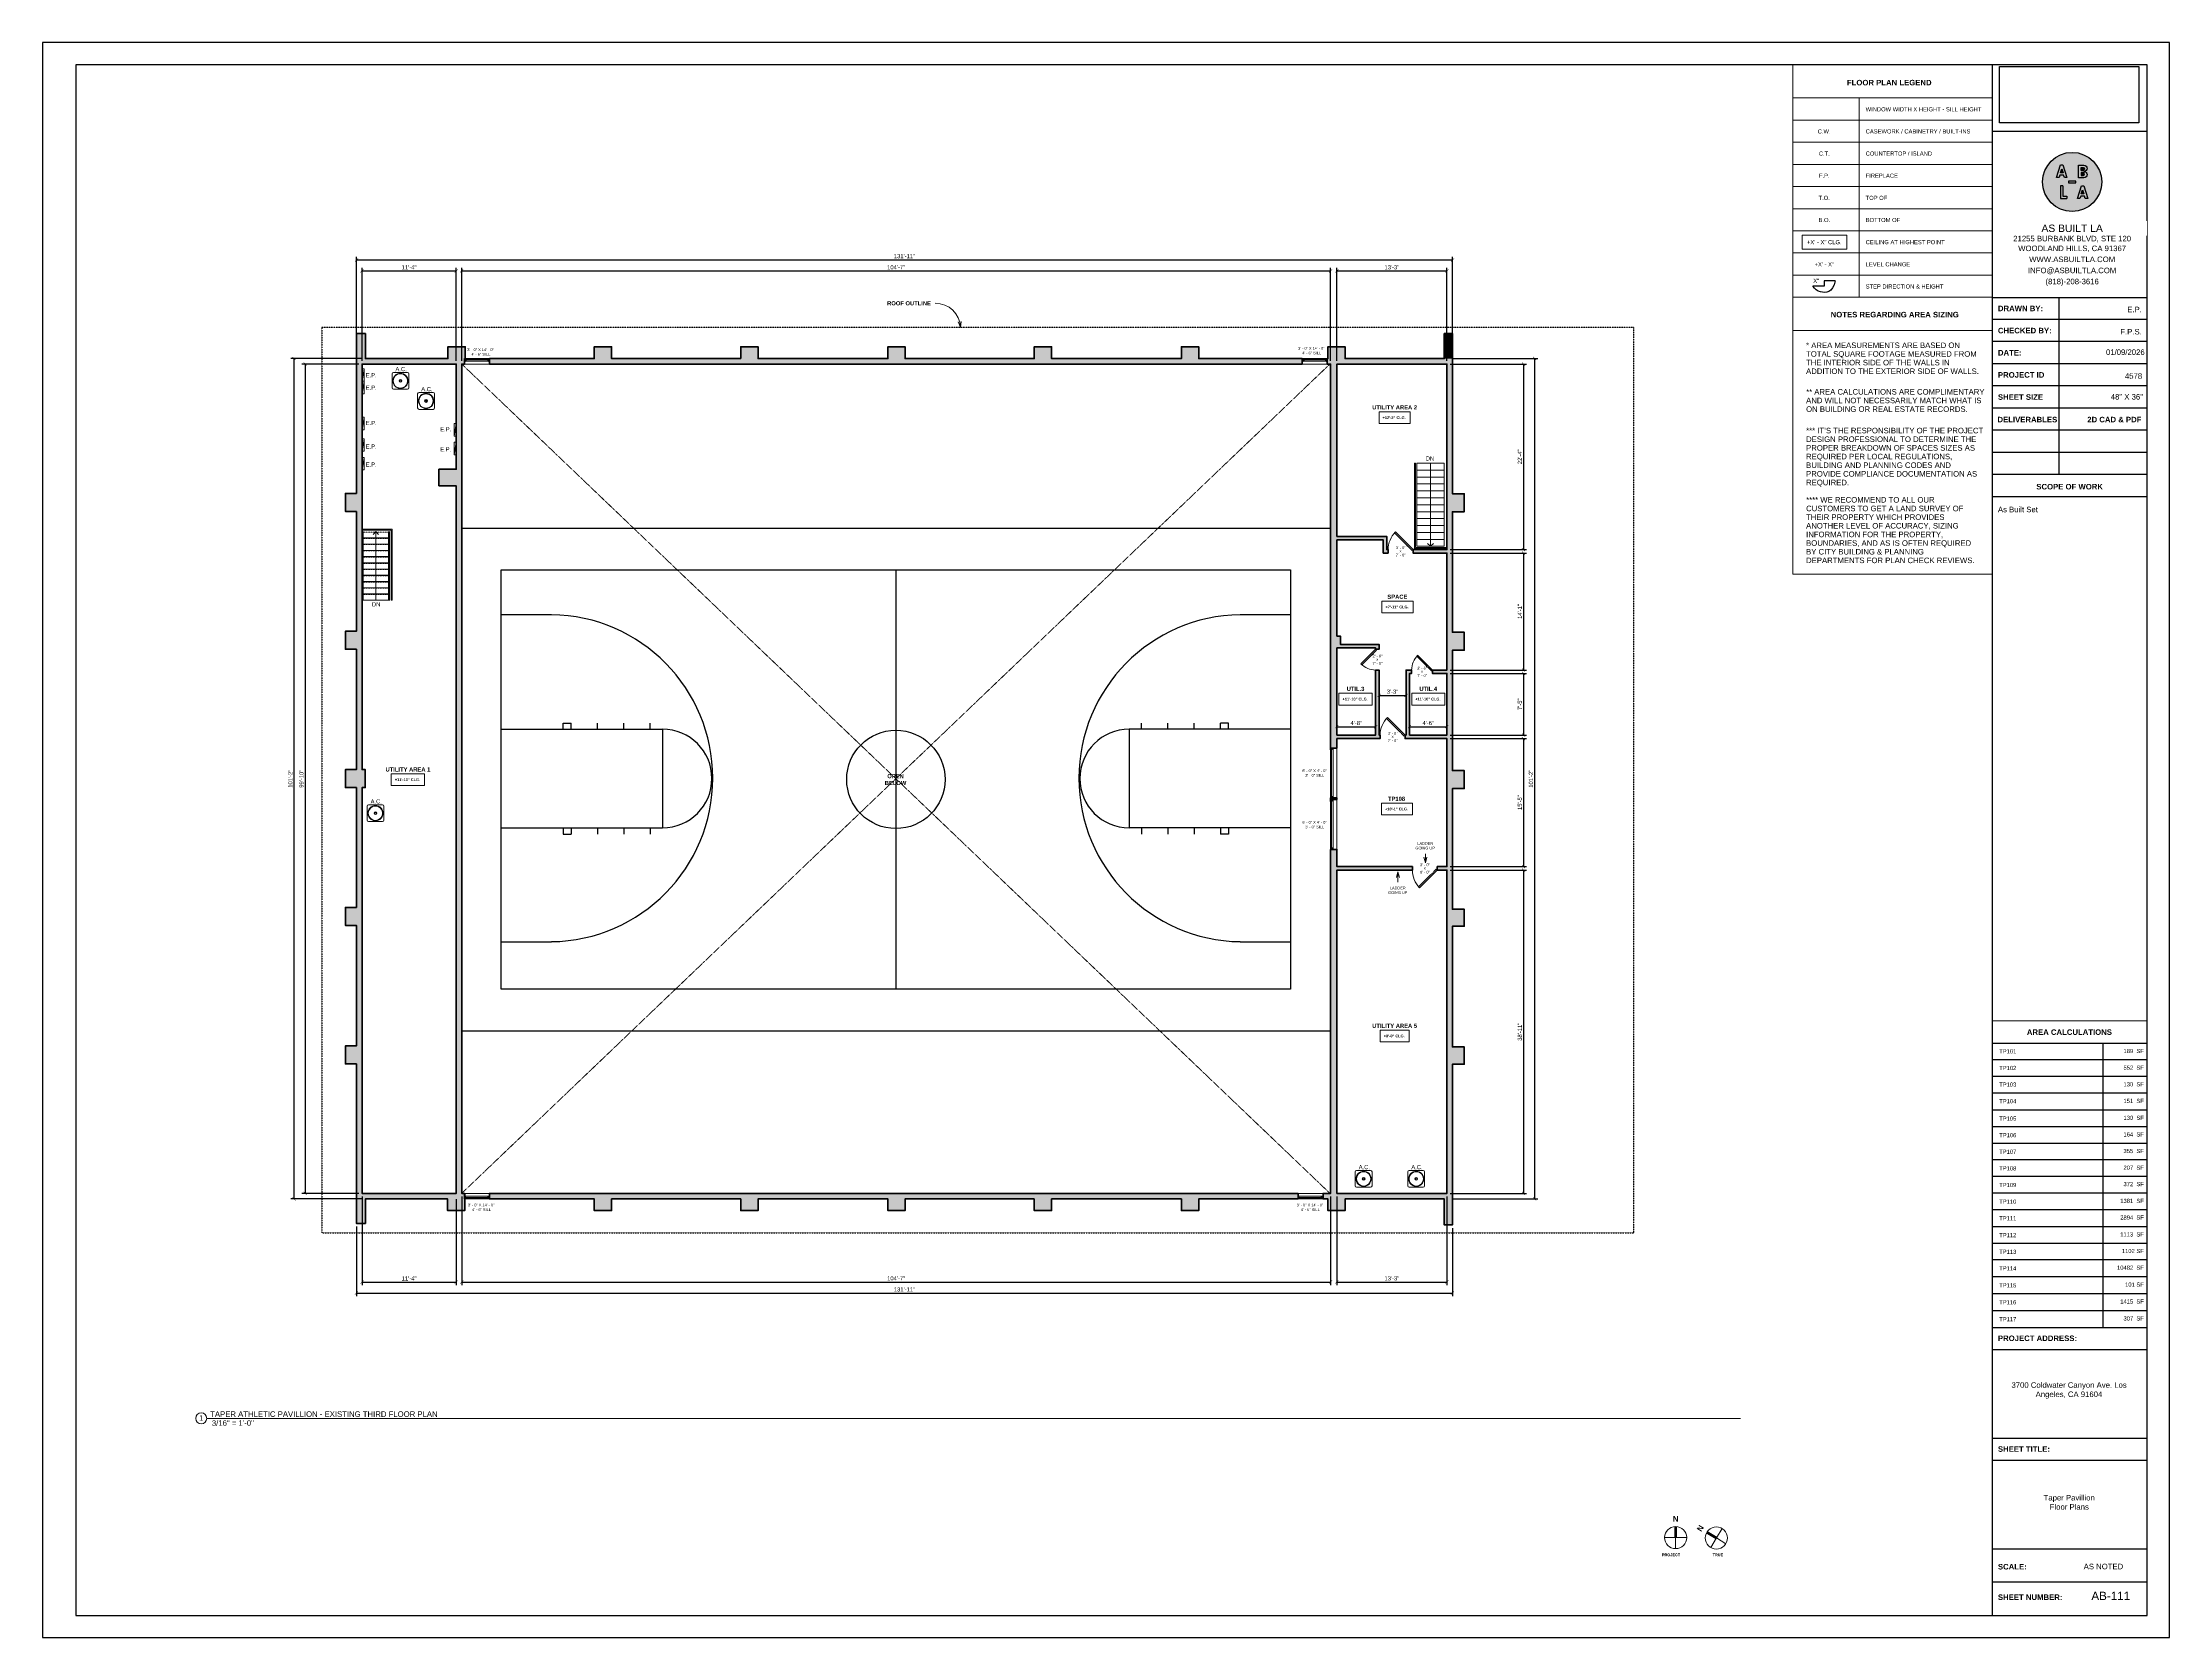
# Model space of a CAD drawing. Header units: inches. Extents: x -2078 to 109118, y -964 to 6385.
# Drawn here: x 50534 to 53606, y 2929 to 5233 of the extents above; entities that cross this region are included whole.
import ezdxf

# ---------------------------------------------------------------- set-up
doc = ezdxf.new("R2010")
doc.units = ezdxf.units.IN
doc.header["$MEASUREMENT"] = 0
doc.set_wipeout_variables(frame=1)
doc.linetypes.add('HIDDEN2', pattern=[0.1875, 0.125, -0.0625])
for name, color, linetype, lineweight in [('A-ANNO', 2, 'Continuous', 5), ('A-ANNO-DIMS', 1, 'Continuous', 9), ('A-DETAIL-2', 20, 'Continuous', 25), ('A-DETAIL-3', 40, 'Continuous', 15), ('A-DOOR', 1, 'Continuous', 18), ('A-EQPT', 150, 'Continuous', 9), ('A-FLOR', 6, 'Continuous', 18), ('A-GLAZ', 2, 'Continuous', 30), ('A-HIDDEN', 2, 'HIDDEN2', 18), ('A-RAILING', 4, 'Continuous', 9), ('A-STRS', 4, 'Continuous', 9), ('A-WALL', 3, 'Continuous', 40), ('A-WINDOWS', 2, 'Continuous', 18)]:
    doc.layers.add(name, color=color, linetype=linetype, lineweight=lineweight)
doc.layers.add('A-HATCH', color=9, linetype='Continuous')
doc.layers.add('A-TB', color=7, linetype='Continuous')
doc.styles.add('Arial', font='arial.ttf')
doc.styles.add('Arial_1', font='arial.ttf', dxfattribs={"height": 0.0625})
doc.styles.add('Arial_2', font='arial.ttf', dxfattribs={"height": 3})
doc.styles.add('Arial_3', font='arial.ttf', dxfattribs={"height": 0.125})
doc.styles.add('Arial_4', font='arial.ttf', dxfattribs={"height": 3})
doc.styles.add('Arial_6', font='arial.ttf', dxfattribs={"height": 0.09375})
doc.styles.add('Arial_B', font='arialbd.ttf', dxfattribs={"height": 4.5})
doc.styles.add('Arial_B_1', font='arialbd.ttf', dxfattribs={"height": 3})
doc.styles.add('Arial_B_2', font='arialbd.ttf', dxfattribs={"height": 0.125})
doc.styles.add('Arial_B_3', font='arialbd.ttf', dxfattribs={"height": 0.0625})
doc.styles.add('Arial_B_4', font='arialbd.ttf', dxfattribs={"height": 0.0625})
doc.styles.add('JC', font='arial.ttf', dxfattribs={"height": 0.125})
doc.dimstyles.new('JC-DIMS', dxfattribs={"dimtxt": 0.125, "dimasz": 0.09375, "dimexe": 0.09375, "dimexo": 0.09375, "dimgap": 0.046875, "dimtad": 1, "dimdec": 1, "dimzin": 0, "dimdsep": 46, "dimlunit": 4, "dimtxsty": 'JC', "dimblk": 'ARCHTICK', "dimcen": 0.09, "dimclrd": 1, "dimclre": 1, "dimclrt": 256, "dimadec": 0, "dimazin": 0, "dimtfac": 1, "dimtdec": 1, "dimtofl": 0, "dimtmove": 1, "dimatfit": 3, "dimfxl": 1, "dimtolj": 1, "dimtzin": 0, "dimarcsym": 0})
picture_1 = doc.add_image_def('image1.png', size_in_pixel=(151, 61))

# ---------------------------------------------------------------- blocks, each defined once
blk = doc.blocks.new('JC_WINDOW HUNG - HUNG WINDOW-1510499-3-3rd Floor - Athletic Pavilion')
at = {"layer": 'A-GLAZ'}
for p, q in [((-18, 4), (-18, -4)), ((-18, 3.5), (-15, 3.5)), ((-18, 0), (-16.75, 0)), ((-16.75, 3.5), (-16.75, 0)), ((-16.75, 1.75), (-15, 1.75)), ((-15, 3.5), (-15, 1.75)), ((15, 3.5), (18, 3.5)), ((15, 3.5), (15, 1.75)), ((16.75, 1.75), (15, 1.75)), ((16.75, 3.5), (16.75, 0)), ((16.75, 0), (18, 0)), ((18, -4), (18, 4))]:
    blk.add_line(p, q, dxfattribs=at)
at = {"layer": 'A-GLAZ', "lineweight": 9}
for p, q in [((-16.75, 0), (16.75, 0)), ((-15, 3.5), (15, 3.5))]:
    blk.add_line(p, q, dxfattribs=at)
at = {"layer": 'A-GLAZ', "lineweight": 40}
blk.add_line((-15, 2.625), (15, 2.625), dxfattribs=at)
at = {"layer": 'A-WINDOWS'}
for p, q in [((18, 4), (-18, 4)), ((-18, -4), (18, -4))]:
    blk.add_line(p, q, dxfattribs=at)
blk = doc.blocks.new('JC_WINDOW HUNG - HUNG WINDOW-V1-3-3rd Floor - Athletic Pavilion')
at = {"layer": 'A-GLAZ'}
for p, q in [((-18, 4), (-18, -4)), ((-18, 3.5), (-15, 3.5)), ((-18, 0), (-16.75, 0)), ((-16.75, 3.5), (-16.75, 0)), ((-16.75, 1.75), (-15, 1.75)), ((-15, 3.5), (-15, 1.75)), ((15, 3.5), (18, 3.5)), ((15, 3.5), (15, 1.75)), ((16.75, 1.75), (15, 1.75)), ((16.75, 3.5), (16.75, 0)), ((16.75, 0), (18, 0)), ((18, -4), (18, 4))]:
    blk.add_line(p, q, dxfattribs=at)
at = {"layer": 'A-GLAZ', "lineweight": 9}
for p, q in [((-16.75, 0), (16.75, 0)), ((-15, 3.5), (15, 3.5))]:
    blk.add_line(p, q, dxfattribs=at)
at = {"layer": 'A-GLAZ', "lineweight": 40}
blk.add_line((-15, 2.625), (15, 2.625), dxfattribs=at)
at = {"layer": 'A-WINDOWS'}
for p, q in [((18, 4), (-17.038, 4)), ((-18, -4), (18, -4))]:
    blk.add_line(p, q, dxfattribs=at)
blk = doc.blocks.new('JC_DOOR_SINGLE PANEL - SINGLE DOOR-1515434-3-3rd Floor - Athletic Pavilion')
at = {"layer": 'A-DOOR', "lineweight": 30}
for p, q in [((-8.9, -26.5), (16.6, -1.1)), ((-7.5, -28), (-8.9, -26.5)), ((18, -2.5), (-7.5, -28)), ((16.6, -1.1), (18, -2.5))]:
    blk.add_line(p, q, dxfattribs=at)
at = {"layer": 'A-DOOR', "lineweight": 9}
blk.add_arc((18, -2.5), 36, 180, 225, dxfattribs=at)
blk = doc.blocks.new('JC_DOOR_SINGLE PANEL - SINGLE DOOR-1469976-3-3rd Floor - Athletic Pavilion')
at = {"layer": 'A-DOOR', "lineweight": 30}
for p, q in [((-7.5, 28), (-8.9, 26.5)), ((-8.9, 26.5), (16.6, 1.1)), ((18, 2.5), (-7.5, 28)), ((16.6, 1.1), (18, 2.5))]:
    blk.add_line(p, q, dxfattribs=at)
at = {"layer": 'A-DOOR', "lineweight": 9}
blk.add_arc((18, 2.5), 36, 135, 180, dxfattribs=at)
blk = doc.blocks.new('JC_DOOR_SINGLE PANEL - SINGLE DOOR-1516581-3-3rd Floor - Athletic Pavilion')
at = {"layer": 'A-DOOR', "lineweight": 30}
for p, q in [((-6.2, 23.7), (-7.6, 22.3)), ((-7.6, 22.3), (13.6, 1.1)), ((15, 2.5), (-6.2, 23.7)), ((13.6, 1.1), (15, 2.5))]:
    blk.add_line(p, q, dxfattribs=at)
at = {"layer": 'A-DOOR', "lineweight": 9}
blk.add_arc((15, 2.5), 30, 135, 180, dxfattribs=at)
blk = doc.blocks.new('Top Rail Type - Top Rail_Internal_-1521463-3-3rd Floor - Athletic Pavilion')
at = {"layer": 'A-RAILING'}
for p, q in [((-369.5, 332.7), (-369.5, 233.6)), ((-368, 233.6), (-368, 332.7))]:
    blk.add_line(p, q, dxfattribs=at)
at = {"layer": 'A-RAILING', "flags": 128}
blk.add_lwpolyline([(-368.6, 233.6), (-368.7, 233.6), (-368.8, 233.6)], dxfattribs=at)
blk = doc.blocks.new('Top Rail Type - Top Rail_Internal_-V2-3-3rd Floor - Athletic Pavilion')
at = {"layer": 'A-RAILING'}
for p, q in [((-369.5, 332.7), (-369.5, 233.6)), ((-368, 332.7), (-368, 233.6)), ((-368, 233.6), (-369.5, 233.6))]:
    blk.add_line(p, q, dxfattribs=at)
blk = doc.blocks.new('Top Rail Type - Top Rail_Internal_-1521474-3-3rd Floor - Athletic Pavilion')
at = {"layer": 'A-RAILING'}
for p, q in [((-331.5, 332.7), (-331.5, 233.6)), ((-330, 233.6), (-330, 332.7))]:
    blk.add_line(p, q, dxfattribs=at)
at = {"layer": 'A-RAILING', "flags": 128}
blk.add_lwpolyline([(-330.6, 233.6), (-330.7, 233.6), (-330.8, 233.6)], dxfattribs=at)
blk = doc.blocks.new('Top Rail Type - Top Rail_Internal_-V3-3-3rd Floor - Athletic Pavilion')
at = {"layer": 'A-RAILING'}
for p, q in [((-331.5, 332.7), (-331.5, 233.6)), ((-330, 332.7), (-330, 233.6)), ((-330, 233.6), (-331.5, 233.6))]:
    blk.add_line(p, q, dxfattribs=at)
blk = doc.blocks.new('Top Rail Type - Top Rail_Internal_-1522304-3-3rd Floor - Athletic Pavilion')
at = {"layer": 'A-RAILING'}
for p, q in [((1150.2, 431.5), (1150.2, 308.5)), ((1151.1, 431.5), (1150.9, 431.5)), ((1151.7, 310), (1151.7, 431.5)), ((1150.2, 308.5), (1197.3, 308.5)), ((1197.3, 310), (1151.7, 310))]:
    blk.add_line(p, q, dxfattribs=at)
blk.add_open_spline([(1151.1, 309.4), (1151, 309.4), (1151, 309.3), (1151, 309.3), (1150.9, 309.2), (1150.9, 309.2), (1150.9, 309.2)], degree=3, knots=[0.46086968, 0.46086968, 0.46086968, 0.46086968, 0.47916667, 0.5, 0.52083333, 0.53913032, 0.53913032, 0.53913032, 0.53913032], dxfattribs=at)
blk = doc.blocks.new('Top Rail Type - Top Rail_Internal_-V4-3-3rd Floor - Athletic Pavilion')
at = {"layer": 'A-RAILING'}
for p, q in [((1150.2, 431.5), (1151.7, 431.5)), ((1150.2, 308.5), (1150.2, 431.5)), ((1151.7, 310), (1151.7, 431.5)), ((1197.3, 308.5), (1150.2, 308.5)), ((1197.3, 310), (1151.7, 310))]:
    blk.add_line(p, q, dxfattribs=at)
blk = doc.blocks.new('Top Rail Type - Top Rail_Internal_-1522396-3-3rd Floor - Athletic Pavilion')
at = {"layer": 'A-RAILING'}
for p, q in [((-326, 336.4), (-369.7, 336.4)), ((-369.7, 334.9), (-327.5, 334.9)), ((-327.5, 334.9), (-327.5, 233.6)), ((-326, 233.6), (-326, 336.4)), ((-326.8, 233.6), (-326.6, 233.6))]:
    blk.add_line(p, q, dxfattribs=at)
blk.add_open_spline([(-326.8, 335.6), (-326.8, 335.6), (-326.8, 335.6), (-326.7, 335.7), (-326.7, 335.7), (-326.6, 335.8), (-326.6, 335.8)], degree=3, knots=[0.46086968, 0.46086968, 0.46086968, 0.46086968, 0.47916667, 0.5, 0.52083333, 0.53913032, 0.53913032, 0.53913032, 0.53913032], dxfattribs=at)
blk = doc.blocks.new('Top Rail Type - Top Rail_Internal_-V5-3-3rd Floor - Athletic Pavilion')
at = {"layer": 'A-RAILING'}
for p, q in [((-369.7, 336.4), (-326, 336.4)), ((-369.7, 334.9), (-327.5, 334.9)), ((-327.5, 334.9), (-327.5, 233.6)), ((-326, 336.4), (-326, 233.6)), ((-326, 233.6), (-327.5, 233.6))]:
    blk.add_line(p, q, dxfattribs=at)
blk = doc.blocks.new('JC_WINDOW HUNG - HUNG WINDOW-1533893-3-3rd Floor - Athletic Pavilion')
at = {"layer": 'A-GLAZ'}
for p, q in [((-18, -4), (-18, 4)), ((18, 4), (18, -4)), ((-18, 0), (-16.75, 0)), ((-18, -3.5), (-15, -3.5)), ((-16.75, -3.5), (-16.75, 0)), ((-16.75, -1.75), (-15, -1.75)), ((-15, -3.5), (-15, -1.75)), ((15, -3.5), (15, -1.75)), ((16.75, -1.75), (15, -1.75)), ((15, -3.5), (18, -3.5)), ((16.75, 0), (18, 0)), ((16.75, -3.5), (16.75, 0))]:
    blk.add_line(p, q, dxfattribs=at)
at = {"layer": 'A-GLAZ', "lineweight": 9}
for p, q in [((-16.75, 0), (16.75, 0)), ((-15, -3.5), (15, -3.5))]:
    blk.add_line(p, q, dxfattribs=at)
at = {"layer": 'A-GLAZ', "lineweight": 40}
blk.add_line((-15, -2.625), (15, -2.625), dxfattribs=at)
at = {"layer": 'A-WINDOWS'}
for p, q in [((-18, 4), (18, 4)), ((18, -4), (-18, -4))]:
    blk.add_line(p, q, dxfattribs=at)
blk = doc.blocks.new('JC_WINDOW HUNG - HUNG WINDOW-V6-3-3rd Floor - Athletic Pavilion')
at = {"layer": 'A-GLAZ'}
for p, q in [((-18, -4), (-18, 4)), ((18, 4), (18, -4)), ((-18, 0), (-16.75, 0)), ((-18, -3.5), (-15, -3.5)), ((-16.75, -3.5), (-16.75, 0)), ((-16.75, -1.75), (-15, -1.75)), ((-15, -3.5), (-15, -1.75)), ((15, -3.5), (15, -1.75)), ((16.75, -1.75), (15, -1.75)), ((15, -3.5), (18, -3.5)), ((16.75, 0), (18, 0)), ((16.75, -3.5), (16.75, 0))]:
    blk.add_line(p, q, dxfattribs=at)
at = {"layer": 'A-GLAZ', "lineweight": 9}
for p, q in [((-16.75, 0), (16.75, 0)), ((-15, -3.5), (15, -3.5))]:
    blk.add_line(p, q, dxfattribs=at)
at = {"layer": 'A-GLAZ', "lineweight": 40}
blk.add_line((-15, -2.625), (15, -2.625), dxfattribs=at)
at = {"layer": 'A-WINDOWS'}
for p, q in [((-18, 4), (18, 4)), ((18, -4), (-17.538, -4))]:
    blk.add_line(p, q, dxfattribs=at)
blk = doc.blocks.new('JC_FIXED WINDOW - MUNTIN - FIXED WINDOW-1586357-3-3rd Floor - Athletic Pavilion')
at = {"layer": 'A-GLAZ'}
for p, q in [((-36, 4.5), (-36, -4.5)), ((-33.3, 4.5), (-36, 4.5)), ((-36, 1), (-34.8, 1)), ((-35.5, 4.5), (-35.5, 2.7)), ((-35.5, 2.7), (-34.8, 2.7)), ((-33.3, 2.7), (-34.8, 2.7)), ((-34.8, 2.7), (-34.8, 1)), ((-33.3, 4.5), (-33.3, 2.7)), ((33.3, 4.5), (36, 4.5)), ((33.3, 4.5), (33.3, 2.7)), ((33.3, 2.7), (35.5, 2.7)), ((34.8, 2.7), (34.8, 1)), ((34.8, 1), (36, 1)), ((35.5, 4.5), (35.5, 2.7)), ((36, 4.5), (36, -4.5))]:
    blk.add_line(p, q, dxfattribs=at)
at = {"layer": 'A-GLAZ', "lineweight": 9}
for p, q in [((34.8, 1), (-34.8, 1)), ((33.3, 4.5), (-33.3, 4.5))]:
    blk.add_line(p, q, dxfattribs=at)
at = {"layer": 'A-GLAZ', "lineweight": 40}
blk.add_line((-33.3, 3.6), (33.3, 3.6), dxfattribs=at)
at = {"layer": 'A-WINDOWS'}
for p, q in [((36, 4.5), (-36, 4.5)), ((-36, -4.5), (36, -4.5))]:
    blk.add_line(p, q, dxfattribs=at)
blk = doc.blocks.new('Electrical Panel - Power Panel-1567453-3-3rd Floor - Athletic Pavilion')
at = {"layer": 'A-EQPT'}
for p, q in [((-16, 7), (2, 4)), ((-16, 7), (2, 7)), ((-16, 4), (-16, 7)), ((-16, 4), (2, 4)), ((2, 4), (2, 7))]:
    blk.add_line(p, q, dxfattribs=at)
blk = doc.blocks.new('JC_AC - AC-1366823-3-3rd Floor - Athletic Pavilion')
at = {"layer": 'A-EQPT'}
for p, q in [((-12.125, 10.125), (-12.125, -10.125)), ((10.125, 12.125), (-10.125, 12.125)), ((12.125, -10.125), (12.125, 10.125)), ((-10.125, -12.125), (10.125, -12.125))]:
    blk.add_line(p, q, dxfattribs=at)
for centre, radius, start, end in [((-10.125, 10.125), 2, 90, 180), ((0, 0), 11, 360, 180), ((0, 0), 11, 180, 0), ((0, 0), 10.379, 360, 180), ((0, 0), 10.379, 180, 0), ((0, 0), 2, 360, 180), ((0, 0), 2, 180, 0), ((0, 0), 1.25, 360, 180), ((0, 0), 1.25, 180, 0), ((10.125, 10.125), 2, 0, 90), ((-10.125, -10.125), 2, 180, 270), ((10.125, -10.125), 2, 270, 0)]:
    blk.add_arc(centre, radius, start, end, dxfattribs=at)
blk = doc.blocks.new('_ArchTick')
at = {"color": 0, "linetype": 'ByBlock', "const_width": 0.15}
blk.add_lwpolyline([(-0.5, -0.5), (0.5, 0.5)], dxfattribs=at)
blk = doc.blocks.new('*D1984')
at = {"layer": 'A-ANNO-DIMS', "color": 1, "lineweight": -2, "transparency": 16777216}
for p, q in [((52566.8, 4037.2), (52677.4, 4037.2)), ((52672.9, 4037.2), (52672.9, 3570.2)), ((52566.8, 3570.2), (52677.4, 3570.2))]:
    blk.add_line(p, q, dxfattribs=at)
at = {"layer": 'Defpoints', "color": 0, "transparency": 16777216}
for p in [(52562.3, 4037.2), (52562.3, 3570.2), (52672.9, 3570.2)]:
    blk.add_point(p, dxfattribs=at)
at = {"layer": 'A-ANNO-DIMS', "color": 1, "lineweight": -2, "transparency": 16777216, "xscale": 4.5, "yscale": 4.5, "zscale": 4.5}
for p, rotation in [((52672.9, 4037.2), 90), ((52672.9, 3570.2), 270)]:
    blk.add_blockref('_ArchTick', p, dxfattribs=dict(at, rotation=rotation))
at = {"layer": 'A-ANNO-DIMS', "color": 2, "transparency": 16777216, "insert": (52667.6, 3803.7), "char_height": 6, "width": 0.574, "attachment_point": 5, "rotation": 90, "style": 'JC'}
blk.add_mtext('\\A1;38\'-11"', dxfattribs=at)
blk = doc.blocks.new('*D1986')
at = {"layer": 'A-ANNO-DIMS', "color": 1, "lineweight": -2, "transparency": 16777216}
for p, q in [((52566.8, 4227.2), (52677.4, 4227.2)), ((52672.9, 4227.2), (52672.9, 4042.2)), ((52566.8, 4042.2), (52677.4, 4042.2))]:
    blk.add_line(p, q, dxfattribs=at)
at = {"layer": 'Defpoints', "color": 0, "transparency": 16777216}
for p in [(52562.3, 4227.2), (52562.3, 4042.2), (52672.9, 4042.2)]:
    blk.add_point(p, dxfattribs=at)
at = {"layer": 'A-ANNO-DIMS', "color": 1, "lineweight": -2, "transparency": 16777216, "xscale": 4.5, "yscale": 4.5, "zscale": 4.5}
for p, rotation in [((52672.9, 4227.2), 90), ((52672.9, 4042.2), 270)]:
    blk.add_blockref('_ArchTick', p, dxfattribs=dict(at, rotation=rotation))
at = {"layer": 'A-ANNO-DIMS', "color": 2, "transparency": 16777216, "insert": (52667.6, 4134.7), "char_height": 6, "width": 0.487, "attachment_point": 5, "rotation": 90, "style": 'JC'}
blk.add_mtext('\\A1;15\'-5"', dxfattribs=at)
blk = doc.blocks.new('*D2050')
at = {"layer": 'A-ANNO-DIMS', "color": 1, "lineweight": -2, "transparency": 16777216}
for p, q in [((52566.8, 4321.2), (52677.4, 4321.2)), ((52672.9, 4321.2), (52672.9, 4232.2)), ((52566.8, 4232.2), (52677.4, 4232.2))]:
    blk.add_line(p, q, dxfattribs=at)
at = {"layer": 'Defpoints', "color": 0, "transparency": 16777216}
for p in [(52562.3, 4321.2), (52562.3, 4232.2), (52672.9, 4232.2)]:
    blk.add_point(p, dxfattribs=at)
at = {"layer": 'A-ANNO-DIMS', "color": 1, "lineweight": -2, "transparency": 16777216, "xscale": 4.5, "yscale": 4.5, "zscale": 4.5}
for p, rotation in [((52672.9, 4321.2), 90), ((52672.9, 4232.2), 270)]:
    blk.add_blockref('_ArchTick', p, dxfattribs=dict(at, rotation=rotation))
at = {"layer": 'A-ANNO-DIMS', "color": 2, "transparency": 16777216, "insert": (52667.6, 4276.7), "char_height": 6, "width": 0.401, "attachment_point": 5, "rotation": 90, "style": 'JC'}
blk.add_mtext('\\A1;7\'-5"', dxfattribs=at)
blk = doc.blocks.new('*D2052')
at = {"layer": 'A-ANNO-DIMS', "color": 1, "lineweight": -2, "transparency": 16777216}
for p, q in [((52566.8, 4495.2), (52677.4, 4495.2)), ((52672.9, 4495.2), (52672.9, 4326.2)), ((52566.8, 4326.2), (52677.4, 4326.2))]:
    blk.add_line(p, q, dxfattribs=at)
at = {"layer": 'Defpoints', "color": 0, "transparency": 16777216}
for p in [(52562.3, 4495.2), (52562.3, 4326.2), (52672.9, 4326.2)]:
    blk.add_point(p, dxfattribs=at)
at = {"layer": 'A-ANNO-DIMS', "color": 1, "lineweight": -2, "transparency": 16777216, "xscale": 4.5, "yscale": 4.5, "zscale": 4.5}
for p, rotation in [((52672.9, 4495.2), 90), ((52672.9, 4326.2), 270)]:
    blk.add_blockref('_ArchTick', p, dxfattribs=dict(at, rotation=rotation))
at = {"layer": 'A-ANNO-DIMS', "color": 2, "transparency": 16777216, "insert": (52667.6, 4410.7), "char_height": 6, "width": 0.487, "attachment_point": 5, "rotation": 90, "style": 'JC'}
blk.add_mtext('\\A1;14\'-1"', dxfattribs=at)
blk = doc.blocks.new('*D2054')
at = {"layer": 'A-ANNO-DIMS', "color": 1, "lineweight": -2, "transparency": 16777216}
for p, q in [((52566.8, 4768.2), (52677.4, 4768.2)), ((52672.9, 4768.2), (52672.9, 4500.2)), ((52566.8, 4500.2), (52677.4, 4500.2))]:
    blk.add_line(p, q, dxfattribs=at)
at = {"layer": 'Defpoints', "color": 0, "transparency": 16777216}
for p in [(52562.3, 4768.2), (52562.3, 4500.2), (52672.9, 4500.2)]:
    blk.add_point(p, dxfattribs=at)
at = {"layer": 'A-ANNO-DIMS', "color": 1, "lineweight": -2, "transparency": 16777216, "xscale": 4.5, "yscale": 4.5, "zscale": 4.5}
for p, rotation in [((52672.9, 4768.2), 90), ((52672.9, 4500.2), 270)]:
    blk.add_blockref('_ArchTick', p, dxfattribs=dict(at, rotation=rotation))
at = {"layer": 'A-ANNO-DIMS', "color": 2, "transparency": 16777216, "insert": (52667.6, 4634.2), "char_height": 6, "width": 0.487, "attachment_point": 5, "rotation": 90, "style": 'JC'}
blk.add_mtext('\\A1;22\'-4"', dxfattribs=at)
blk = doc.blocks.new('*D2056')
at = {"layer": 'A-ANNO-DIMS', "color": 1, "lineweight": -2, "transparency": 16777216}
for p, q in [((52464.3, 4290.7), (52464.3, 4285)), ((52464.3, 4289.5), (52503.3, 4289.5)), ((52503.3, 4290.7), (52503.3, 4285))]:
    blk.add_line(p, q, dxfattribs=at)
at = {"layer": 'Defpoints', "color": 0, "transparency": 16777216}
for p in [(52464.3, 4295.2), (52503.3, 4295.2), (52503.3, 4289.5)]:
    blk.add_point(p, dxfattribs=at)
at = {"layer": 'A-ANNO-DIMS', "color": 1, "lineweight": -2, "transparency": 16777216, "xscale": 4.5, "yscale": 4.5, "zscale": 4.5, "rotation": 180}
blk.add_blockref('_ArchTick', (52464.3, 4289.5), dxfattribs=at)
at = {"layer": 'A-ANNO-DIMS', "color": 1, "lineweight": -2, "transparency": 16777216, "xscale": 4.5, "yscale": 4.5, "zscale": 4.5}
blk.add_blockref('_ArchTick', (52503.3, 4289.5), dxfattribs=at)
at = {"layer": 'A-ANNO-DIMS', "color": 2, "transparency": 16777216, "insert": (52483.8, 4294.9), "char_height": 6, "width": 0.401, "attachment_point": 5, "style": 'JC'}
blk.add_mtext('\\A1;3\'-3"', dxfattribs=at)
blk = doc.blocks.new('*D2058')
at = {"layer": 'A-ANNO-DIMS', "color": 1, "lineweight": -2, "transparency": 16777216}
for p, q in [((52508.3, 4245.4), (52508.3, 4239.8)), ((52508.3, 4244.3), (52562.3, 4244.3)), ((52562.3, 4245.4), (52562.3, 4239.8))]:
    blk.add_line(p, q, dxfattribs=at)
at = {"layer": 'Defpoints', "color": 0, "transparency": 16777216}
for p in [(52508.3, 4249.9), (52562.3, 4249.9), (52562.3, 4244.3)]:
    blk.add_point(p, dxfattribs=at)
at = {"layer": 'A-ANNO-DIMS', "color": 1, "lineweight": -2, "transparency": 16777216, "xscale": 4.5, "yscale": 4.5, "zscale": 4.5, "rotation": 180}
blk.add_blockref('_ArchTick', (52508.3, 4244.3), dxfattribs=at)
at = {"layer": 'A-ANNO-DIMS', "color": 1, "lineweight": -2, "transparency": 16777216, "xscale": 4.5, "yscale": 4.5, "zscale": 4.5}
blk.add_blockref('_ArchTick', (52562.3, 4244.3), dxfattribs=at)
at = {"layer": 'A-ANNO-DIMS', "color": 2, "transparency": 16777216, "insert": (52535.3, 4249.6), "char_height": 6, "width": 0.401, "attachment_point": 5, "style": 'JC'}
blk.add_mtext('\\A1;4\'-6"', dxfattribs=at)
blk = doc.blocks.new('*D2060')
at = {"layer": 'A-ANNO-DIMS', "color": 1, "lineweight": -2, "transparency": 16777216}
for p, q in [((52403.3, 4245.4), (52403.3, 4239.8)), ((52403.3, 4244.3), (52459.3, 4244.3)), ((52459.3, 4245.4), (52459.3, 4239.8))]:
    blk.add_line(p, q, dxfattribs=at)
at = {"layer": 'Defpoints', "color": 0, "transparency": 16777216}
for p in [(52403.3, 4249.9), (52459.3, 4249.9), (52459.3, 4244.3)]:
    blk.add_point(p, dxfattribs=at)
at = {"layer": 'A-ANNO-DIMS', "color": 1, "lineweight": -2, "transparency": 16777216, "xscale": 4.5, "yscale": 4.5, "zscale": 4.5, "rotation": 180}
blk.add_blockref('_ArchTick', (52403.3, 4244.3), dxfattribs=at)
at = {"layer": 'A-ANNO-DIMS', "color": 1, "lineweight": -2, "transparency": 16777216, "xscale": 4.5, "yscale": 4.5, "zscale": 4.5}
blk.add_blockref('_ArchTick', (52459.3, 4244.3), dxfattribs=at)
at = {"layer": 'A-ANNO-DIMS', "color": 2, "transparency": 16777216, "insert": (52431.3, 4249.6), "char_height": 6, "width": 0.401, "attachment_point": 5, "style": 'JC'}
blk.add_mtext('\\A1;4\'-8"', dxfattribs=at)
blk = doc.blocks.new('*D2062')
at = {"layer": 'A-ANNO-DIMS', "color": 1, "lineweight": -2, "transparency": 16777216}
for p, q in [((52570.8, 4776.2), (52693.4, 4776.2)), ((52688.9, 4776.2), (52688.9, 3562.2)), ((52570.8, 3562.2), (52693.4, 3562.2))]:
    blk.add_line(p, q, dxfattribs=at)
at = {"layer": 'Defpoints', "color": 0, "transparency": 16777216}
for p in [(52566.3, 4776.2), (52566.3, 3562.2), (52688.9, 3562.2)]:
    blk.add_point(p, dxfattribs=at)
at = {"layer": 'A-ANNO-DIMS', "color": 1, "lineweight": -2, "transparency": 16777216, "xscale": 4.5, "yscale": 4.5, "zscale": 4.5}
for p, rotation in [((52688.9, 4776.2), 90), ((52688.9, 3562.2), 270)]:
    blk.add_blockref('_ArchTick', p, dxfattribs=dict(at, rotation=rotation))
at = {"layer": 'A-ANNO-DIMS', "color": 2, "transparency": 16777216, "insert": (52683.6, 4169.2), "char_height": 6, "width": 0.574, "attachment_point": 5, "rotation": 90, "style": 'JC'}
blk.add_mtext('\\A1;101\'-2"', dxfattribs=at)
blk = doc.blocks.new('*D2064')
at = {"layer": 'A-ANNO-DIMS', "color": 1, "lineweight": -2, "transparency": 16777216}
for p, q in [((50990.8, 4768.2), (50908.6, 4768.2)), ((50913.1, 4768.2), (50913.1, 3570.2)), ((50990.8, 3570.2), (50908.6, 3570.2))]:
    blk.add_line(p, q, dxfattribs=at)
at = {"layer": 'Defpoints', "color": 0, "transparency": 16777216}
for p in [(50995.3, 4768.2), (50913.1, 3570.2), (50995.3, 3570.2)]:
    blk.add_point(p, dxfattribs=at)
at = {"layer": 'A-ANNO-DIMS', "color": 1, "lineweight": -2, "transparency": 16777216, "xscale": 4.5, "yscale": 4.5, "zscale": 4.5}
for p, rotation in [((50913.1, 4768.2), 90), ((50913.1, 3570.2), 270)]:
    blk.add_blockref('_ArchTick', p, dxfattribs=dict(at, rotation=rotation))
at = {"layer": 'A-ANNO-DIMS', "color": 2, "transparency": 16777216, "insert": (50907.8, 4169.2), "char_height": 6, "width": 0.574, "attachment_point": 5, "rotation": 90, "style": 'JC'}
blk.add_mtext('\\A1;99\'-10"', dxfattribs=at)
blk = doc.blocks.new('*D2066')
at = {"layer": 'A-ANNO-DIMS', "color": 1, "lineweight": -2, "transparency": 16777216}
for p, q in [((50995.3, 4772.7), (50995.3, 4907.2)), ((50995.3, 4902.7), (51131.3, 4902.7)), ((51131.3, 4772.7), (51131.3, 4907.2))]:
    blk.add_line(p, q, dxfattribs=at)
at = {"layer": 'Defpoints', "color": 0, "transparency": 16777216}
for p in [(51131.3, 4902.7), (50995.3, 4768.2), (51131.3, 4768.2)]:
    blk.add_point(p, dxfattribs=at)
at = {"layer": 'A-ANNO-DIMS', "color": 1, "lineweight": -2, "transparency": 16777216, "xscale": 4.5, "yscale": 4.5, "zscale": 4.5, "rotation": 180}
blk.add_blockref('_ArchTick', (50995.3, 4902.7), dxfattribs=at)
at = {"layer": 'A-ANNO-DIMS', "color": 1, "lineweight": -2, "transparency": 16777216, "xscale": 4.5, "yscale": 4.5, "zscale": 4.5}
blk.add_blockref('_ArchTick', (51131.3, 4902.7), dxfattribs=at)
at = {"layer": 'A-ANNO-DIMS', "color": 2, "transparency": 16777216, "insert": (51063.3, 4908), "char_height": 6, "width": 0.487, "attachment_point": 5, "style": 'JC'}
blk.add_mtext('\\A1;11\'-4"', dxfattribs=at)
blk = doc.blocks.new('*D2068')
at = {"layer": 'A-ANNO-DIMS', "color": 1, "lineweight": -2, "transparency": 16777216}
for p, q in [((52403.3, 4772.7), (52403.3, 4907.2)), ((52403.3, 4902.7), (52562.3, 4902.7)), ((52562.3, 4772.7), (52562.3, 4907.2))]:
    blk.add_line(p, q, dxfattribs=at)
at = {"layer": 'Defpoints', "color": 0, "transparency": 16777216}
for p in [(52562.3, 4902.7), (52403.3, 4768.2), (52562.3, 4768.2)]:
    blk.add_point(p, dxfattribs=at)
at = {"layer": 'A-ANNO-DIMS', "color": 1, "lineweight": -2, "transparency": 16777216, "xscale": 4.5, "yscale": 4.5, "zscale": 4.5, "rotation": 180}
blk.add_blockref('_ArchTick', (52403.3, 4902.7), dxfattribs=at)
at = {"layer": 'A-ANNO-DIMS', "color": 1, "lineweight": -2, "transparency": 16777216, "xscale": 4.5, "yscale": 4.5, "zscale": 4.5}
blk.add_blockref('_ArchTick', (52562.3, 4902.7), dxfattribs=at)
at = {"layer": 'A-ANNO-DIMS', "color": 2, "transparency": 16777216, "insert": (52482.8, 4908), "char_height": 6, "width": 0.487, "attachment_point": 5, "style": 'JC'}
blk.add_mtext('\\A1;13\'-3"', dxfattribs=at)
blk = doc.blocks.new('JC- existing door Tag_quad - JC- existing door Tag_quad-839775-3-3rd Floor - Athletic Pavilion')
at = {"layer": 'A-ANNO', "insert": (-0.023, 0.038), "char_height": 0.0625, "width": 0.0505, "attachment_point": 1, "style": 'Arial_2', "bg_fill": 3, "box_fill_scale": 1.25, "bg_fill_color": 256, "bg_fill_true_color": 13158600, "bg_fill_transparency": 0}
blk.add_mtext('x', dxfattribs=at)
blk = doc.blocks.new('*D2070')
at = {"layer": 'A-ANNO-DIMS', "color": 1, "lineweight": -2, "transparency": 16777216}
for p, q in [((51139.3, 4772.7), (51139.3, 4907.2)), ((51139.3, 4902.7), (52394.3, 4902.7)), ((52394.3, 4772.7), (52394.3, 4907.2))]:
    blk.add_line(p, q, dxfattribs=at)
at = {"layer": 'Defpoints', "color": 0, "transparency": 16777216}
for p in [(52394.3, 4902.7), (51139.3, 4768.2), (52394.3, 4768.2)]:
    blk.add_point(p, dxfattribs=at)
at = {"layer": 'A-ANNO-DIMS', "color": 1, "lineweight": -2, "transparency": 16777216, "xscale": 4.5, "yscale": 4.5, "zscale": 4.5, "rotation": 180}
blk.add_blockref('_ArchTick', (51139.3, 4902.7), dxfattribs=at)
at = {"layer": 'A-ANNO-DIMS', "color": 1, "lineweight": -2, "transparency": 16777216, "xscale": 4.5, "yscale": 4.5, "zscale": 4.5}
blk.add_blockref('_ArchTick', (52394.3, 4902.7), dxfattribs=at)
at = {"layer": 'A-ANNO-DIMS', "color": 2, "transparency": 16777216, "insert": (51766.8, 4908), "char_height": 6, "width": 0.574, "attachment_point": 5, "style": 'JC'}
blk.add_mtext('\\A1;104\'-7"', dxfattribs=at)
blk = doc.blocks.new('*D2072')
at = {"layer": 'A-ANNO-DIMS', "color": 1, "lineweight": -2, "transparency": 16777216}
for p, q in [((50987.3, 4776.7), (50987.3, 4923.2)), ((50987.3, 4918.7), (52570.3, 4918.7)), ((52570.3, 4776.7), (52570.3, 4923.2))]:
    blk.add_line(p, q, dxfattribs=at)
at = {"layer": 'Defpoints', "color": 0, "transparency": 16777216}
for p in [(52570.3, 4918.7), (50987.3, 4772.2), (52570.3, 4772.2)]:
    blk.add_point(p, dxfattribs=at)
at = {"layer": 'A-ANNO-DIMS', "color": 1, "lineweight": -2, "transparency": 16777216, "xscale": 4.5, "yscale": 4.5, "zscale": 4.5, "rotation": 180}
blk.add_blockref('_ArchTick', (50987.3, 4918.7), dxfattribs=at)
at = {"layer": 'A-ANNO-DIMS', "color": 1, "lineweight": -2, "transparency": 16777216, "xscale": 4.5, "yscale": 4.5, "zscale": 4.5}
blk.add_blockref('_ArchTick', (52570.3, 4918.7), dxfattribs=at)
at = {"layer": 'A-ANNO-DIMS', "color": 2, "transparency": 16777216, "insert": (51778.8, 4924), "char_height": 6, "width": 0.66, "attachment_point": 5, "style": 'JC'}
blk.add_mtext('\\A1;131\'-11"', dxfattribs=at)
blk = doc.blocks.new('*D2074')
at = {"layer": 'A-ANNO-DIMS', "color": 1, "lineweight": -2, "transparency": 16777216}
for p, q in [((50995.8, 4776.2), (50892.6, 4776.2)), ((50897.1, 3562.2), (50897.1, 4776.2)), ((50995.8, 3562.2), (50892.6, 3562.2))]:
    blk.add_line(p, q, dxfattribs=at)
at = {"layer": 'Defpoints', "color": 0, "transparency": 16777216}
for p in [(50897.1, 4776.2), (51000.3, 4776.2), (51000.3, 3562.2)]:
    blk.add_point(p, dxfattribs=at)
at = {"layer": 'A-ANNO-DIMS', "color": 1, "lineweight": -2, "transparency": 16777216, "xscale": 4.5, "yscale": 4.5, "zscale": 4.5}
for p, rotation in [((50897.1, 4776.2), 90), ((50897.1, 3562.2), 270)]:
    blk.add_blockref('_ArchTick', p, dxfattribs=dict(at, rotation=rotation))
at = {"layer": 'A-ANNO-DIMS', "color": 2, "transparency": 16777216, "insert": (50891.8, 4169.2), "char_height": 6, "width": 0.574, "attachment_point": 5, "rotation": 90, "style": 'JC'}
blk.add_mtext('\\A1;101\'-2"', dxfattribs=at)
blk = doc.blocks.new('*D2076')
at = {"layer": 'A-ANNO-DIMS', "color": 1, "lineweight": -2, "transparency": 16777216}
for p, q in [((50995.3, 3565.7), (50995.3, 3437.6)), ((51131.3, 3561.7), (51131.3, 3437.6)), ((50995.3, 3442.1), (51131.3, 3442.1))]:
    blk.add_line(p, q, dxfattribs=at)
at = {"layer": 'Defpoints', "color": 0, "transparency": 16777216}
for p in [(50995.3, 3570.2), (51131.3, 3566.2), (51131.3, 3442.1)]:
    blk.add_point(p, dxfattribs=at)
at = {"layer": 'A-ANNO-DIMS', "color": 1, "lineweight": -2, "transparency": 16777216, "xscale": 4.5, "yscale": 4.5, "zscale": 4.5, "rotation": 180}
blk.add_blockref('_ArchTick', (50995.3, 3442.1), dxfattribs=at)
at = {"layer": 'A-ANNO-DIMS', "color": 1, "lineweight": -2, "transparency": 16777216, "xscale": 4.5, "yscale": 4.5, "zscale": 4.5}
blk.add_blockref('_ArchTick', (51131.3, 3442.1), dxfattribs=at)
at = {"layer": 'A-ANNO-DIMS', "color": 2, "transparency": 16777216, "insert": (51063.3, 3447.3), "char_height": 6, "width": 0.487, "attachment_point": 5, "style": 'JC'}
blk.add_mtext('\\A1;11\'-4"', dxfattribs=at)
blk = doc.blocks.new('*D2078')
at = {"layer": 'A-ANNO-DIMS', "color": 1, "lineweight": -2, "transparency": 16777216}
for p, q in [((51139.3, 3565.7), (51139.3, 3437.6)), ((52394.3, 3565.7), (52394.3, 3437.6)), ((51139.3, 3442.1), (52394.3, 3442.1))]:
    blk.add_line(p, q, dxfattribs=at)
at = {"layer": 'Defpoints', "color": 0, "transparency": 16777216}
for p in [(51139.3, 3570.2), (52394.3, 3570.2), (52394.3, 3442.1)]:
    blk.add_point(p, dxfattribs=at)
at = {"layer": 'A-ANNO-DIMS', "color": 1, "lineweight": -2, "transparency": 16777216, "xscale": 4.5, "yscale": 4.5, "zscale": 4.5, "rotation": 180}
blk.add_blockref('_ArchTick', (51139.3, 3442.1), dxfattribs=at)
at = {"layer": 'A-ANNO-DIMS', "color": 1, "lineweight": -2, "transparency": 16777216, "xscale": 4.5, "yscale": 4.5, "zscale": 4.5}
blk.add_blockref('_ArchTick', (52394.3, 3442.1), dxfattribs=at)
at = {"layer": 'A-ANNO-DIMS', "color": 2, "transparency": 16777216, "insert": (51766.8, 3447.4), "char_height": 6, "width": 0.574, "attachment_point": 5, "style": 'JC'}
blk.add_mtext('\\A1;104\'-7"', dxfattribs=at)
blk = doc.blocks.new('*D2080')
at = {"layer": 'A-ANNO-DIMS', "color": 1, "lineweight": -2, "transparency": 16777216}
for p, q in [((52403.3, 3565.7), (52403.3, 3437.6)), ((52562.3, 3565.7), (52562.3, 3437.6)), ((52403.3, 3442.1), (52562.3, 3442.1))]:
    blk.add_line(p, q, dxfattribs=at)
at = {"layer": 'Defpoints', "color": 0, "transparency": 16777216}
for p in [(52403.3, 3570.2), (52562.3, 3570.2), (52562.3, 3442.1)]:
    blk.add_point(p, dxfattribs=at)
at = {"layer": 'A-ANNO-DIMS', "color": 1, "lineweight": -2, "transparency": 16777216, "xscale": 4.5, "yscale": 4.5, "zscale": 4.5, "rotation": 180}
blk.add_blockref('_ArchTick', (52403.3, 3442.1), dxfattribs=at)
at = {"layer": 'A-ANNO-DIMS', "color": 1, "lineweight": -2, "transparency": 16777216, "xscale": 4.5, "yscale": 4.5, "zscale": 4.5}
blk.add_blockref('_ArchTick', (52562.3, 3442.1), dxfattribs=at)
at = {"layer": 'A-ANNO-DIMS', "color": 2, "transparency": 16777216, "insert": (52482.8, 3447.4), "char_height": 6, "width": 0.487, "attachment_point": 5, "style": 'JC'}
blk.add_mtext('\\A1;13\'-3"', dxfattribs=at)
blk = doc.blocks.new('*D2082')
at = {"layer": 'A-ANNO-DIMS', "color": 1, "lineweight": -2, "transparency": 16777216}
for p, q in [((50987.3, 3522.4), (50987.3, 3421.6)), ((52570.3, 3520), (52570.3, 3421.6)), ((50987.3, 3426.1), (52570.3, 3426.1))]:
    blk.add_line(p, q, dxfattribs=at)
at = {"layer": 'Defpoints', "color": 0, "transparency": 16777216}
for p in [(50987.3, 3526.9), (52570.3, 3524.5), (52570.3, 3426.1)]:
    blk.add_point(p, dxfattribs=at)
at = {"layer": 'A-ANNO-DIMS', "color": 1, "lineweight": -2, "transparency": 16777216, "xscale": 4.5, "yscale": 4.5, "zscale": 4.5, "rotation": 180}
blk.add_blockref('_ArchTick', (50987.3, 3426.1), dxfattribs=at)
at = {"layer": 'A-ANNO-DIMS', "color": 1, "lineweight": -2, "transparency": 16777216, "xscale": 4.5, "yscale": 4.5, "zscale": 4.5}
blk.add_blockref('_ArchTick', (52570.3, 3426.1), dxfattribs=at)
at = {"layer": 'A-ANNO-DIMS', "color": 2, "transparency": 16777216, "insert": (51778.8, 3431.4), "char_height": 6, "width": 0.66, "attachment_point": 5, "style": 'JC'}
blk.add_mtext('\\A1;131\'-11"', dxfattribs=at)
blk = doc.blocks.new('JC_TB_48x36 - JC_TB_4836-1441736-Floor Plans')
at = {"layer": 'A-TB'}
for p, q in [((-0.003, 24.012), (-0.003, -11.988)), ((47.997, 24.012), (-0.003, 24.012)), ((47.997, -11.988), (47.997, 24.012)), ((0.747, 23.512), (0.747, -11.488)), ((47.497, 23.512), (0.747, 23.512)), ((47.497, 15.262), (43.997, 15.262)), ((47.497, 14.762), (43.997, 14.762)), ((43.997, -9.988), (47.497, -9.988)), ((47.497, -10.738), (43.997, -10.738)), ((0.747, -11.488), (47.497, -11.488)), ((-0.003, -11.988), (47.997, -11.988))]:
    blk.add_line(p, q, dxfattribs=at)
at = {"layer": 'A-TB', "char_height": 0.125, "attachment_point": 1, "bg_fill": 3, "box_fill_scale": 1.25, "bg_fill_color": 256, "bg_fill_true_color": 13158600, "bg_fill_transparency": 0}
for s, insert, width, style in [('DRAWN BY:', (44.126, 18.073), 1.22463, 'Arial_B_2'), ('CHECKED BY:', (44.126, 17.573), 1.4645, 'Arial_B_2'), ('DATE:', (44.126, 17.073), 0.63441, 'Arial_B_2'), ('PROJECT ID', (44.126, 16.573), 1.26566, 'Arial_B_2'), ('SHEET SIZE', (44.126, 16.073), 1.23725, 'Arial_B_2'), ('48" X 36"', (46.673, 16.078), 0.87428, 'Arial_3'), ('SCOPE OF WORK', (44.992, 14.05), 1.82747, 'Arial_B_2'), ('PROJECT ADDRESS:', (44.126, -5.172), 2.14941, 'Arial_B_2'), ('SHEET TITLE:', (44.126, -7.672), 1.42031, 'Arial_B_2'), ('SCALE:', (44.126, -10.328), 0.77959, 'Arial_B_2'), ('AS NOTED', (46.061, -10.323), 1.08259, 'Arial_3'), ('SHEET NUMBER:', (44.126, -11.016), 1.76434, 'Arial_B_2')]:
    blk.add_mtext(s, dxfattribs=dict(at, insert=insert, width=width, style=style))
at = {"layer": 'A-TB'}
for p, q in [((43.997, 23.512), (43.997, -11.488)), ((47.497, -11.488), (47.497, 23.512)), ((47.497, 18.262), (43.997, 18.262)), ((45.497, 18.262), (45.497, 14.262)), ((47.497, 17.762), (43.997, 17.762)), ((47.497, 17.262), (43.997, 17.262)), ((47.497, 16.762), (43.997, 16.762)), ((47.497, 16.262), (43.997, 16.262)), ((47.497, 15.762), (43.997, 15.762)), ((47.497, 14.262), (43.997, 14.262)), ((47.497, 13.762), (43.997, 13.762)), ((43.997, -4.988), (47.497, -4.988)), ((43.997, -5.488), (47.497, -5.488)), ((43.997, -7.488), (47.497, -7.488)), ((43.997, -7.988), (47.497, -7.988))]:
    blk.add_line(p, q, dxfattribs=at)
blk = doc.blocks.new('Viewport - View Title-2281-Floor Plans')
at = {"layer": 'A-ANNO'}
for start, end in [(0, 180), (180, 360)]:
    blk.add_arc((-0.125, 0), 0.125, start, end, dxfattribs=at)
blk = doc.blocks.new('Logo - ABLA - CAD Format')
at = {"layer": 'A-HATCH', "true_color": 0xc9ee63}
h = blk.add_hatch(color=71, dxfattribs=at)
h.dxf.hatch_style = 1
h.paths.add_polyline_path([(-0.71, 0.89), (-0.79, 0.62), (-0.62, 0.62)], flags=0)
h.paths.add_polyline_path([(0.6, 0.78), (0.74, 0.78, 1), (0.74, 0.98), (0.6, 0.98)], flags=0)
h.paths.add_polyline_path([(0.6, 0.44), (0.74, 0.44, 1), (0.74, 0.63), (0.6, 0.63)], flags=0)
h.paths.add_polyline_path([(0.62, -0.8), (0.79, -0.8), (0.71, -0.53)], flags=0)
h.paths.add_polyline_path([(-2, 0, 1), (2, 0, 1)])
h.paths.add_polyline_path([(0.8, 0.28), (0.44, 0.28), (0.44, 1.13), (0.8, 1.13, -1), (0.8, 0.71, -1)], flags=16)
h.paths.add_polyline_path([(0.74, 0.44), (0.6, 0.44), (0.6, 0.63), (0.74, 0.63, -1)], flags=0)
h.paths.add_polyline_path([(0.79, -0.27), (1.05, -1.12), (0.89, -1.12), (0.84, -0.96), (0.58, -0.96), (0.53, -1.12), (0.37, -1.12), (0.63, -0.27)], flags=16)
h.paths.add_polyline_path([(0.74, 0.78), (0.6, 0.78), (0.6, 0.98), (0.74, 0.98, -1)], flags=0)
h.paths.add_polyline_path([(0.71, -0.53), (0.79, -0.8), (0.62, -0.8)], flags=0)
h.paths.add_polyline_path([(0.25, 0.06), (0.25, -0.06), (-0.25, -0.06), (-0.25, 0.06)], flags=16)
h.paths.add_polyline_path([(-0.37, 0.3), (-0.53, 0.3), (-0.58, 0.46), (-0.84, 0.46), (-0.89, 0.3), (-1.05, 0.3), (-0.79, 1.15), (-0.63, 1.15)], flags=16)
h.paths.add_polyline_path([(-0.63, -0.27), (-0.63, -0.96), (-0.37, -0.96), (-0.37, -1.12), (-0.79, -1.12), (-0.79, -0.27)], flags=16)
h.paths.add_polyline_path([(-0.62, 0.62), (-0.79, 0.62), (-0.71, 0.89)], flags=0)
at = {"layer": 'A-HATCH'}
h = blk.add_hatch(color=250, dxfattribs=at)
h.dxf.hatch_style = 1
h.paths.add_polyline_path([(-0.63, 1.15), (-0.79, 1.15), (-1.05, 0.3), (-0.89, 0.3), (-0.84, 0.46), (-0.58, 0.46), (-0.53, 0.3), (-0.37, 0.3)])
h.paths.add_polyline_path([(-0.62, 0.62), (-0.79, 0.62), (-0.71, 0.89)], flags=16)
h.paths.add_polyline_path([(0.44, 0.28), (0.8, 0.28, 1), (0.8, 0.71, 1), (0.8, 1.13), (0.44, 1.13)])
h.paths.add_polyline_path([(0.6, 0.44), (0.6, 0.63), (0.74, 0.63, -1), (0.74, 0.44)], flags=16)
h.paths.add_polyline_path([(0.6, 0.78), (0.6, 0.98), (0.74, 0.98, -1), (0.74, 0.78)], flags=16)
h.paths.add_polyline_path([(0.37, -1.12), (0.53, -1.12), (0.58, -0.96), (0.84, -0.96), (0.89, -1.12), (1.05, -1.12), (0.79, -0.27), (0.63, -0.27)])
h.paths.add_polyline_path([(0.71, -0.53), (0.79, -0.8), (0.62, -0.8)], flags=16)
h.paths.add_polyline_path([(0.25, -0.06), (0.25, 0.06), (-0.25, 0.06), (-0.25, -0.06)])
h.paths.add_polyline_path([(-0.79, -1.12), (-0.37, -1.12), (-0.37, -0.96), (-0.63, -0.96), (-0.63, -0.27), (-0.79, -0.27)])
at = {"layer": 'A-HATCH', "true_color": 0xc9ee63}
h = blk.add_hatch(color=71, dxfattribs=at)
h.dxf.hatch_style = 1
h.paths.add_polyline_path([(-0.71, 0.89), (-0.79, 0.62), (-0.62, 0.62)])
h.paths.add_polyline_path([(0.74, 0.78, 1), (0.74, 0.98), (0.6, 0.98), (0.6, 0.78)])
h.paths.add_polyline_path([(0.6, 0.63), (0.6, 0.44), (0.74, 0.44, 1), (0.74, 0.63)])
h.paths.add_polyline_path([(0.62, -0.8), (0.79, -0.8), (0.71, -0.53)])
blk.add_circle((0, 0), 2)
at = {"layer": 'A-HATCH', "color": 250}
for points in [[(-0.63, 1.15), (-0.37, 0.3), (-0.53, 0.3), (-0.58, 0.46), (-0.84, 0.46), (-0.89, 0.3), (-1.05, 0.3), (-0.79, 1.15)], [(-0.71, 0.89), (-0.62, 0.62), (-0.79, 0.62)], [(0.25, 0.06), (-0.25, 0.06), (-0.25, -0.06), (0.25, -0.06)], [(0.79, -0.27), (1.05, -1.12), (0.89, -1.12), (0.84, -0.96), (0.58, -0.96), (0.53, -1.12), (0.37, -1.12), (0.63, -0.27)], [(0.71, -0.53), (0.79, -0.8), (0.62, -0.8)]]:
    blk.add_lwpolyline(points, close=True, dxfattribs=at)
for points in [[(0.8, 0.71, -1), (0.8, 0.28), (0.44, 0.28), (0.44, 1.13), (0.8, 1.13, -1)], [(0.6, 0.98), (0.74, 0.98, -1), (0.74, 0.78), (0.6, 0.78)], [(0.6, 0.44), (0.74, 0.44, 1), (0.74, 0.63), (0.6, 0.63)]]:
    blk.add_lwpolyline(points, format="xyb", close=True, dxfattribs=at)
for points in [[(-0.79, -0.27), (-0.79, -1.12), (-0.37, -1.12)], [(-0.63, -0.27), (-0.79, -0.27)], [(-0.63, -0.27), (-0.63, -0.96), (-0.37, -0.96)], [(-0.37, -0.96), (-0.37, -1.12)]]:
    blk.add_lwpolyline(points, dxfattribs=at)
blk = doc.blocks.new('TB-INFO-ABLA')
blk.add_wipeout([(168, 180), (168, 0), (0, 0), (0, 180)])
blk.add_wipeout([(168, 180), (168, 0), (0, 0), (0, 180)])
at = {"xscale": 16, "yscale": 16, "zscale": 16}
blk.add_blockref('Logo - ABLA - CAD Format', (86.6, 125.4), dxfattribs=at)
at = {"char_height": 6, "width": 168.619, "attachment_point": 2, "style": 'JC', "bg_fill": 2}
for s, insert in [('21255 BURBANK BLVD, STE 120', (86.6, 67)), ('(818)-208-3616', (86.6, 20.5))]:
    blk.add_mtext(s, dxfattribs=dict(at, insert=insert))
for s, insert in [('WOODLAND HILLS, CA 91367', (86.6, 56.4)), ('INFO@ASBUILTLA.COM', (86.6, 32.5))]:
    blk.add_mtext(s, dxfattribs=dict(at, insert=insert))
at = {"insert": (86.6, 44.5), "char_height": 6, "width": 168.619, "attachment_point": 2, "style": 'JC', "bg_fill": 2}
blk.add_mtext('WWW.ASBUILTLA.COM', dxfattribs=at)
blk.add_lwpolyline([(168, 180), (0, 180), (0, 0), (168, 0)], close=True)
at = {"insert": (86.6, 75.1), "char_height": 8, "width": 154.347, "attachment_point": 5, "style": 'JC', "bg_fill": 2}
blk.add_mtext('AS BUILT LA ', dxfattribs=at)
blk = doc.blocks.new('6va842d65as')
at = {"layer": 'A-HATCH', "color": 254}
for p, q in [((8088.4, 4428.9), (9343.4, 4428.9)), ((8145.4, 4368.9), (9285.4, 4368.9)), ((8145.4, 3762.9), (8145.4, 4368.9)), ((8715.4, 4368.9), (8715.4, 3762.9)), ((9285.4, 4368.9), (9285.4, 3762.9)), ((8145.4, 4303.9), (8218.2, 4303.9)), ((9212.5, 4303.9), (9285.4, 4303.9)), ((8234.9, 4138.4), (8234.9, 4147.4)), ((8234.9, 4147.4), (8246.4, 4147.4)), ((8246.4, 4138.4), (8246.4, 4147.4)), ((8284.4, 4138.4), (8284.4, 4147.4)), ((8322.4, 4138.4), (8322.4, 4147.4)), ((8360.4, 4138.4), (8360.4, 4147.4)), ((9070.4, 4138.4), (9070.4, 4147.4)), ((9108.4, 4138.4), (9108.4, 4147.4)), ((9146.4, 4138.4), (9146.4, 4147.4)), ((9184.4, 4138.4), (9184.4, 4147.4)), ((9195.9, 4147.4), (9184.4, 4147.4)), ((9195.9, 4138.4), (9195.9, 4147.4)), ((8145.4, 4138.4), (8378.4, 4138.4)), ((8378.4, 4138.4), (8378.4, 3995.9)), ((9285.4, 4138.4), (9052.4, 4138.4)), ((9052.4, 4138.4), (9052.4, 3995.9)), ((8145.4, 3995.9), (8378.4, 3995.9)), ((8234.9, 3995.9), (8234.9, 3986.9)), ((8246.4, 3995.9), (8246.4, 3986.9)), ((8284.4, 3995.9), (8284.4, 3986.9)), ((8322.4, 3995.9), (8322.4, 3986.9)), ((8360.4, 3995.9), (8360.4, 3986.9)), ((9285.4, 3995.9), (9052.4, 3995.9)), ((9070.4, 3995.9), (9070.4, 3986.9)), ((9108.4, 3995.9), (9108.4, 3986.9)), ((9146.4, 3995.9), (9146.4, 3986.9)), ((9184.4, 3995.9), (9184.4, 3986.9)), ((9195.9, 3995.9), (9195.9, 3986.9)), ((8234.9, 3986.9), (8246.4, 3986.9)), ((9195.9, 3986.9), (9184.4, 3986.9)), ((8145.4, 3831.5), (8218.2, 3831.5)), ((9212.5, 3831.5), (9285.4, 3831.5)), ((9285.4, 3762.9), (8145.4, 3762.9)), ((8088.4, 3702.9), (9343.4, 3702.9))]:
    blk.add_line(p, q, dxfattribs=at)
blk.add_circle((8715.4, 4065.9), 71, dxfattribs=at)
for centre, radius, start, end in [((8214.8, 4067.7), 236.2, 270.8301, 89.1699), ((9216, 4067.7), 236.2, 90.8301, 269.1699), ((8378.4, 4067.2), 71.3, 270, 90), ((9052.4, 4067.2), 71.2, 90, 270)]:
    blk.add_arc(centre, radius, start, end, dxfattribs=at)
blk = doc.blocks.new('north arrow - north arrow-1258243-Floor Plans')
at = {"layer": 'A-ANNO'}
h = blk.add_hatch(color=256, dxfattribs=at)
edge = h.paths.add_edge_path()
edge.add_line((0.031, 0), (-0.031, 0))
edge.add_line((-0.031, 0), (-0.031, 0.248))
edge.add_arc((0, 0), 0.25, 82.8192, 97.1808, ccw=False)
edge.add_line((0.031, 0.248), (0.031, 0))
at = {"layer": 'A-ANNO', "lineweight": 20}
for q in [(-0.25, 0), (0.25, 0), (0, -0.25)]:
    blk.add_line((0, 0), q, dxfattribs=at)
at = {"layer": 'A-ANNO'}
blk.add_circle((0, 0), 0.25, dxfattribs=at)
at = {"layer": 'A-ANNO', "insert": (-0.062, 0.486), "char_height": 0.125, "width": 0.1515, "attachment_point": 1, "style": 'Arial_B_2', "bg_fill": 3, "box_fill_scale": 1.25, "bg_fill_color": 256, "bg_fill_true_color": 13158600, "bg_fill_transparency": 0}
blk.add_mtext('\\fArial|b1|i0|c0|p34|;N', dxfattribs=at)

msp = doc.modelspace()

# ---------------------------------------------------------------- hatches: boundary and pattern name
at = {"layer": 'A-HATCH'}
msp.add_hatch(color=256, dxfattribs=at).paths.add_polyline_path([(52570.343, 4776.218), (52570.343, 4812.218), (52558.343, 4812.218), (52558.343, 4776.218)])

# ---------------------------------------------------------------- linework, layer by layer
at = {"layer": 'A-ANNO', "color": 7}
msp.add_line((51823.344, 4855.994), (51823.174, 4855.994), dxfattribs=at)
at = {"layer": 'A-ANNO'}
for p, q in [((51859.838, 4821.417), (51856.42, 4828.961)), ((51859.838, 4821.417), (51860.65, 4829.66)), ((52538.645, 4624.931), (52538.645, 4504.931)), ((51015.343, 4526.101), (51011.343, 4522.101)), ((51015.343, 4526.101), (51015.343, 4517.095)), ((51015.343, 4526.101), (51019.343, 4522.101)), ((51015.343, 4517.095), (51015.343, 4508.089)), ((51015.343, 4508.089), (51015.343, 4499.082)), ((51015.343, 4499.082), (51015.343, 4490.076)), ((51015.343, 4490.076), (51015.343, 4481.07)), ((52538.645, 4504.931), (52534.402, 4509.174)), ((52538.645, 4504.931), (52542.888, 4509.174)), ((51015.343, 4481.07), (51015.343, 4472.063)), ((51015.343, 4472.063), (51015.343, 4463.057)), ((51015.343, 4463.057), (51015.343, 4454.05)), ((51015.343, 4454.05), (51015.343, 4445.044)), ((51015.343, 4445.044), (51015.343, 4436.038)), ((51015.343, 4436.038), (51015.343, 4427.031)), ((52491.568, 4034.438), (52489.425, 4026.438)), ((52491.568, 4034.438), (52493.712, 4026.438)), ((52491.568, 4034.438), (52491.568, 4019.752))]:
    msp.add_line(p, q, dxfattribs=at)
at = {"layer": 'A-ANNO', "flags": 128}
for points in [[(52464.337, 4699.317), (52509.248, 4699.317), (52509.248, 4682.249), (52464.337, 4682.249)], [(52468.389, 4425.751), (52513.3, 4425.751), (52513.3, 4408.683), (52468.389, 4408.683)], [(52406.404, 4292.67), (52454.49, 4292.67), (52454.49, 4275.601), (52406.404, 4275.601)], [(52511.404, 4292.67), (52559.49, 4292.67), (52559.49, 4275.601), (52511.404, 4275.601)], [(51037.61, 4176.278), (51085.695, 4176.278), (51085.695, 4159.209), (51037.61, 4159.209)], [(52467.651, 4133.851), (52512.562, 4133.851), (52512.562, 4116.782), (52467.651, 4116.782)], [(52465.924, 3805.982), (52507.66, 3805.982), (52507.66, 3788.914), (52465.924, 3788.914)]]:
    msp.add_lwpolyline(points, close=True, dxfattribs=at)
at = {"layer": 'A-ANNO'}
msp.add_arc((51823.344, 4819.447), 36.547, 3.090477, 90, dxfattribs=at)
at = {"layer": 'A-FLOR'}
for p, q in [((50995.593, 4427.031), (50995.343, 4427.031)), ((51035.343, 4427.031), (51035.093, 4427.031))]:
    msp.add_line(p, q, dxfattribs=at)
at = {"layer": 'A-HIDDEN', "lineweight": 9}
for p, q in [((51139.343, 3570.218), (52393.343, 4768.218)), ((51139.343, 4768.218), (52393.343, 3570.218))]:
    msp.add_line(p, q, dxfattribs=at)
at = {"layer": 'A-STRS'}
for p, q in [((52519.02, 4624.931), (52558.27, 4624.931)), ((52519.02, 4614.931), (52558.27, 4614.931)), ((52558.27, 4624.931), (52558.27, 4504.931)), ((52519.02, 4604.931), (52558.27, 4604.931)), ((52519.02, 4594.931), (52558.27, 4594.931)), ((52519.02, 4584.931), (52558.27, 4584.931)), ((52519.02, 4574.931), (52558.27, 4574.931)), ((52519.02, 4564.931), (52558.27, 4564.931)), ((52519.02, 4554.931), (52558.27, 4554.931)), ((50995.593, 4517.095), (50995.343, 4517.095)), ((51033.593, 4517.095), (50997.093, 4517.095)), ((51035.343, 4517.095), (51035.093, 4517.095)), ((52519.02, 4544.931), (52558.27, 4544.931)), ((52519.02, 4534.931), (52558.27, 4534.931)), ((52519.02, 4524.931), (52558.27, 4524.931)), ((50995.593, 4508.089), (50995.343, 4508.089)), ((50995.593, 4499.082), (50995.343, 4499.082)), ((50995.593, 4490.076), (50995.343, 4490.076)), ((51033.593, 4508.089), (50997.093, 4508.089)), ((51033.593, 4499.082), (50997.093, 4499.082)), ((51033.593, 4490.076), (50997.093, 4490.076)), ((51035.343, 4508.089), (51035.093, 4508.089)), ((51035.343, 4499.082), (51035.093, 4499.082)), ((51035.343, 4490.076), (51035.093, 4490.076)), ((50995.593, 4481.07), (50995.343, 4481.07)), ((50995.593, 4472.063), (50995.343, 4472.063)), ((50995.593, 4463.057), (50995.343, 4463.057)), ((51033.593, 4481.07), (50997.093, 4481.07)), ((51033.593, 4472.063), (50997.093, 4472.063)), ((51033.593, 4463.057), (50997.093, 4463.057)), ((51035.343, 4481.07), (51035.093, 4481.07)), ((51035.343, 4472.063), (51035.093, 4472.063)), ((51035.343, 4463.057), (51035.093, 4463.057)), ((50995.593, 4454.05), (50995.343, 4454.05)), ((50995.593, 4445.044), (50995.343, 4445.044)), ((50995.593, 4436.038), (50995.343, 4436.038)), ((51033.593, 4454.05), (50997.093, 4454.05)), ((51033.593, 4445.044), (50997.093, 4445.044)), ((51033.593, 4436.038), (50997.093, 4436.038)), ((51033.593, 4427.031), (50997.093, 4427.031)), ((51035.343, 4454.05), (51035.093, 4454.05)), ((51035.343, 4445.044), (51035.093, 4445.044)), ((51035.343, 4436.038), (51035.093, 4436.038))]:
    msp.add_line(p, q, dxfattribs=at)
at = {"layer": 'A-STRS', "linetype": 'HIDDEN2'}
for p, q in [((50995.593, 4525.351), (50995.343, 4525.351)), ((50995.593, 4516.345), (50995.343, 4516.345)), ((51033.593, 4525.351), (50997.093, 4525.351)), ((51033.593, 4516.345), (50997.093, 4516.345)), ((51035.343, 4525.351), (51035.093, 4525.351)), ((51035.343, 4516.345), (51035.093, 4516.345)), ((50995.593, 4507.339), (50995.343, 4507.339)), ((50995.593, 4498.332), (50995.343, 4498.332)), ((50995.593, 4489.326), (50995.343, 4489.326)), ((51033.593, 4507.339), (50997.093, 4507.339)), ((51033.593, 4498.332), (50997.093, 4498.332)), ((51033.593, 4489.326), (50997.093, 4489.326)), ((51035.343, 4507.339), (51035.093, 4507.339)), ((51035.343, 4498.332), (51035.093, 4498.332)), ((51035.343, 4489.326), (51035.093, 4489.326)), ((50995.593, 4480.32), (50995.343, 4480.32)), ((50995.593, 4471.313), (50995.343, 4471.313)), ((50995.593, 4462.307), (50995.343, 4462.307)), ((51033.593, 4480.32), (50997.093, 4480.32)), ((51033.593, 4471.313), (50997.093, 4471.313)), ((51033.593, 4462.307), (50997.093, 4462.307)), ((51035.343, 4480.32), (51035.093, 4480.32)), ((51035.343, 4471.313), (51035.093, 4471.313)), ((51035.343, 4462.307), (51035.093, 4462.307)), ((50995.593, 4453.3), (50995.343, 4453.3)), ((50995.593, 4444.294), (50995.343, 4444.294)), ((50995.593, 4435.288), (50995.343, 4435.288)), ((51033.593, 4453.3), (50997.093, 4453.3)), ((51033.593, 4444.294), (50997.093, 4444.294)), ((51033.593, 4435.288), (50997.093, 4435.288)), ((51035.343, 4453.3), (51035.093, 4453.3)), ((51035.343, 4444.294), (51035.093, 4444.294)), ((51035.343, 4435.288), (51035.093, 4435.288))]:
    msp.add_line(p, q, dxfattribs=at)

# ---------------------------------------------------------------- block references
at = {"layer": 'A-EQPT'}
for p, rotation in [((50991.343, 4745.257), 269.9999999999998), ((50991.343, 4727.257), 269.9999999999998), ((50991.343, 4675.257), 269.9999999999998), ((51135.343, 4680.179), 89.99999999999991), ((50991.343, 4644.257), 269.9999999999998), ((51135.343, 4653.179), 89.99999999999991), ((50991.343, 4617.257), 269.9999999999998)]:
    msp.add_blockref('Electrical Panel - Power Panel-1567453-3-3rd Floor - Athletic Pavilion', p, dxfattribs=dict(at, rotation=rotation))
for p in [(51050.754, 4743.829), (51087.791, 4714.893), (51014.669, 4119.365), (52442.008, 3591.073), (52518.008, 3591.073)]:
    msp.add_blockref('JC_AC - AC-1366823-3-3rd Floor - Athletic Pavilion', p, dxfattribs=at)
at = {"layer": 'A-RAILING'}
for name in ['Top Rail Type - Top Rail_Internal_-1522396-3-3rd Floor - Athletic Pavilion', 'Top Rail Type - Top Rail_Internal_-V5-3-3rd Floor - Athletic Pavilion', 'Top Rail Type - Top Rail_Internal_-1521463-3-3rd Floor - Athletic Pavilion', 'Top Rail Type - Top Rail_Internal_-V2-3-3rd Floor - Athletic Pavilion', 'Top Rail Type - Top Rail_Internal_-1521474-3-3rd Floor - Athletic Pavilion', 'Top Rail Type - Top Rail_Internal_-V3-3-3rd Floor - Athletic Pavilion']:
    msp.add_blockref(name, (51365.055, 4193.404), dxfattribs=at)
at = {"layer": 'A-WINDOWS'}
for name, p in [('JC_WINDOW HUNG - HUNG WINDOW-V1-3-3rd Floor - Athletic Pavilion', (51161.343, 4772.218)), ('JC_WINDOW HUNG - HUNG WINDOW-1510499-3-3rd Floor - Athletic Pavilion', (52371.343, 4772.218)), ('JC_WINDOW HUNG - HUNG WINDOW-V6-3-3rd Floor - Athletic Pavilion', (51161.343, 3566.218)), ('JC_WINDOW HUNG - HUNG WINDOW-1533893-3-3rd Floor - Athletic Pavilion', (52365.343, 3566.218))]:
    msp.add_blockref(name, p, dxfattribs=at)
at = {"layer": 'A-WINDOWS', "rotation": 90}
for p in [(52398.843, 4177.468), (52398.843, 4102.968)]:
    msp.add_blockref('JC_FIXED WINDOW - MUNTIN - FIXED WINDOW-1586357-3-3rd Floor - Athletic Pavilion', p, dxfattribs=at)

# ---------------------------------------------------------------- texts
at = {"layer": 'A-ANNO', "lineweight": 50, "char_height": 8, "attachment_point": 1}
for s, insert, width, style in [('FLOOR PLAN LEGEND', (53140.011, 5178.754), 147.46, 'Arial_B_3'), ('NOTES REGARDING AREA SIZING', (53116.529, 4843.628), 221.998, 'Arial_B_3'), ('* AREA MEASUREMENTS ARE BASED ON ', (53081.029, 4799.303), 273.508, 'Arial_4'), ('ADDITION TO THE EXTERIOR SIDE OF WALLS.', (53081.029, 4761.803), 303.202, 'Arial_4'), ('TOTAL SQUARE FOOTAGE MEASURED FROM ', (53081.029, 4786.803), 302.394, 'Arial_4'), ('THE INTERIOR SIDE OF THE WALLS IN ', (53081.029, 4774.303), 256.136, 'Arial_4'), ('** AREA CALCULATIONS ARE COMPLIMENTARY ', (53081.029, 4732.106), 315.928, 'Arial_4'), ('AND WILL NOT NECESSARILY MATCH WHAT IS ', (53081.029, 4719.606), 312.09, 'Arial_4'), ('ON BUILDING OR REAL ESTATE RECORDS.', (53081.029, 4707.106), 283.002, 'Arial_4'), ('*** IT', (53081.029, 4676.108), 31.714, 'Arial_4'), ('’', (53107.196, 4676.108), 3.03, 'Arial_4'), ('S THE RESPONSIBILITY OF THE PROJECT ', (53109.696, 4676.108), 279.972, 'Arial_4'), ('DESIGN PROFESSIONAL TO DETERMINE THE ', (53081.029, 4663.608), 301.99, 'Arial_4'), ('PROPER BREAKDOWN OF SPACES SIZES AS ', (53081.029, 4651.108), 300.98, 'Arial_4'), ('REQUIRED PER LOCAL REGULATIONS, ', (53081.029, 4638.608), 259.57, 'Arial_4'), ('BUILDING AND PLANNING CODES AND ', (53081.029, 4626.108), 257.146, 'Arial_4'), ('PROVIDE COMPLIANCE DOCUMENTATION AS ', (53081.029, 4613.608), 303, 'Arial_4'), ('REQUIRED.', (53081.029, 4601.108), 75.144, 'Arial_4'), ('**** WE RECOMMEND TO ALL OUR ', (53081.029, 4576.111), 228.866, 'Arial_4'), ('THEIR PROPERTY WHICH PROVIDES ', (53081.029, 4551.111), 246.844, 'Arial_4'), ('CUSTOMERS TO GET A LAND SURVEY OF ', (53081.029, 4563.611), 279.366, 'Arial_4'), ('ANOTHER LEVEL OF ACCURACY, SIZING ', (53081.029, 4538.611), 271.084, 'Arial_4'), ('INFORMATION FOR THE PROPERTY, ', (53081.029, 4526.111), 243.814, 'Arial_4'), ('BOUNDARIES, AND AS IS OFTEN REQUIRED ', (53081.029, 4513.611), 293.102, 'Arial_4'), ('BY CITY BUILDING & PLANNING ', (53081.029, 4501.111), 210.282, 'Arial_4'), ('DEPARTMENTS FOR PLAN CHECK REVIEWS.', (53081.029, 4488.611), 295.728, 'Arial_4')]:
    msp.add_mtext(s, dxfattribs=dict(at, insert=insert, width=width, style=style))
at = {"layer": 'A-ANNO', "attachment_point": 1}
for s, insert, char_height, width, style in [('WINDOW WIDTH X HEIGHT - SILL HEIGHT', (53167.088, 5139.28), 6, 205.232, 'Arial_6'), ('C.W.', (53097.829, 5107.28), 6, 23.23, 'Arial_6'), ('CASEWORK / CABINETRY / BUILT-INS', (53167.088, 5107.28), 6, 185.436, 'Arial_6'), ('C.T.', (53099.495, 5075.28), 6, 19.392, 'Arial_6'), ('COUNTERTOP / ISLAND', (53167.088, 5075.28), 6, 117.766, 'Arial_6'), ('F.P.', (53099.662, 5043.28), 6, 18.786, 'Arial_6'), ('FIREPLACE', (53167.088, 5043.28), 6, 56.964, 'Arial_6'), ('T.O.', (53099.162, 5011.28), 6, 19.998, 'Arial_6'), ('TOP OF', (53167.088, 5011.28), 6, 38.38, 'Arial_6'), ('B.O.', (53098.995, 4979.28), 6, 20.604, 'Arial_6'), ('BOTTOM OF ', (53167.088, 4979.28), 6, 64.236, 'Arial_6'), ('+X\' - X" CLG.', (53082.335, 4947.28), 6, 61.004, 'Arial_6'), ('CEILING AT HIGHEST POINT', (53167.088, 4947.28), 6, 139.38, 'Arial_6'), ('+X\' - X"', (53093.329, 4915.28), 6, 34.138, 'Arial_6'), ('LEVEL CHANGE', (53167.088, 4915.28), 6, 78.982, 'Arial_6'), ('X"', (53091.413, 4891.438), 6, 10.302, 'Arial_6'), ('ROOF OUTLINE', (51753.72, 4858.994), 6, 77.972, 'Arial_B'), ('STEP DIRECTION & HEIGHT', (53167.088, 4883.28), 6, 137.36, 'Arial_6'), ('3\' - 0" X 14\' - 0"', (52347.325, 4792.961), 4, 48.48, 'Arial_1'), ('A.C.', (51043.614, 4763.886), 6, 19.998, 'Arial'), ('3\' - 0" X 14\' - 0"', (51147.325, 4790.961), 4, 48.48, 'Arial_1'), ('4\' - 6" SILL', (51153.325, 4784.294), 4, 34.138, 'Arial_1'), ('4\' - 6" SILL', (52353.325, 4786.294), 4, 34.138, 'Arial_1'), ('E.P.', (51000.614, 4755.059), 6, 19.392, 'Arial'), ('E.P.', (51000.614, 4737.059), 6, 19.392, 'Arial'), ('A.C.', (51080.863, 4734.937), 6, 19.998, 'Arial'), ('UTILITY AREA 2', (52454.418, 4708.623), 6, 78.376, 'Arial_B'), ('E.P.', (51000.614, 4686.059), 6, 19.392, 'Arial'), ('E.P.', (51108.214, 4676.884), 6, 19.392, 'Arial'), ('+12\'-2" CLG.', (52469.457, 4692.864), 4, 41.814, 'Arial_B_1'), ('E.P.', (51000.614, 4652.059), 6, 19.392, 'Arial'), ('E.P.', (51108.214, 4647.884), 6, 19.392, 'Arial'), ('E.P.', (51000.614, 4626.059), 6, 19.392, 'Arial'), ('DN', (52531.739, 4634.814), 6, 14.948, 'Arial'), ('SPACE', (52476.298, 4435.057), 6, 35.148, 'Arial_B'), ('+7\'-11" CLG.', (52473.509, 4419.298), 4, 41.814, 'Arial_B_1'), ('UTIL.3', (52417.487, 4301.975), 6, 31.31, 'Arial_B'), ('+11\'-10" CLG.', (52411.524, 4286.216), 4, 45.652, 'Arial_B_1'), ('+11\'-10" CLG.', (52516.524, 4286.216), 4, 45.652, 'Arial_B_1'), ('UTILITY AREA 1', (51029.279, 4185.583), 6, 78.376, 'Arial_B'), ('6\' - 0" X 4\' - 0"', (52353.4, 4182.711), 4, 44.642, 'Arial_1'), ('+11\'-10" CLG.', (51042.73, 4169.824), 4, 45.652, 'Arial_B_1'), ('BELOW', (51750.341, 4165.948), 6, 38.178, 'Arial_B'), ('OPEN', (51754.007, 4175.948), 6, 29.29, 'Arial_B'), ('3\' - 0" SILL', (52357.733, 4176.044), 4, 34.138, 'Arial_1'), ('A.C.', (51007.741, 4139.409), 6, 19.998, 'Arial'), ('+10\'-1" CLG.', (52472.771, 4127.397), 4, 41.814, 'Arial_B_1'), ('TP108', (52477.183, 4143.156), 6, 115.948, 'Arial_B'), ('6\' - 0" X 4\' - 0"', (52353.4, 4108.211), 4, 44.642, 'Arial_1'), ('3\' - 0" SILL', (52357.733, 4101.544), 4, 34.138, 'Arial_1'), ('GOING UP', (52516.811, 4070.985), 4, 34.946, 'Arial_1'), ('LADDER', (52519.645, 4077.652), 4, 28.28, 'Arial_1'), ('GOING UP', (52477.068, 4006.632), 4, 34.946, 'Arial_1'), ('LADDER', (52479.901, 4013.299), 4, 28.28, 'Arial_1'), ('UTILITY AREA 5', (52454.418, 3815.288), 6, 78.376, 'Arial_B'), ('+8\'-0" CLG.', (52471.044, 3799.529), 4, 37.976, 'Arial_B_1'), ('A.C.', (52434.868, 3611.13), 6, 19.998, 'Arial'), ('A.C.', (52510.868, 3611.13), 6, 19.998, 'Arial'), ('3\' - 0" X 14\' - 0"', (51148.325, 3555.461), 4, 48.48, 'Arial_1'), ('4\' - 6" SILL', (51154.325, 3548.794), 4, 34.138, 'Arial_1'), ('3\' - 0" X 14\' - 0"', (52345.325, 3555.461), 4, 48.48, 'Arial_1'), ('4\' - 6" SILL', (52351.325, 3548.794), 4, 34.138, 'Arial_1'), ('1', (50760.063, 3249.698), 8, 7.474, 'Arial_3'), ('TAPER ATHLETIC PAVILLION - EXISTING THIRD FLOOR PLAN', (50776.016, 3255.366), 8, 369.85141, 'Arial_3'), (' 3/16" = 1\'-0"', (50775.326, 3242.47), 8, 77.366, 'Arial_3'), ('PROJECT', (52872.764, 3049.996), 4, 32.724, 'Arial_B_4'), ('TRUE', (52946.082, 3049.996), 4, 18.988, 'Arial_B_4')]:
    msp.add_mtext(s, dxfattribs=dict(at, insert=insert, char_height=char_height, width=width, style=style))
at = {"layer": 'A-ANNO', "char_height": 4, "width": 17.978, "attachment_point": 1, "style": 'Arial_1', "bg_fill": 3, "box_fill_scale": 1.25, "bg_fill_color": 256, "bg_fill_true_color": 13158600, "bg_fill_transparency": 0}
for s, insert in [('3\' - 0"', (52488.458, 4504.855)), ('2\' - 6"', (52454.958, 4348.355)), ('2\' - 6"', (52519.458, 4330.855)), ('3\' - 0"', (52476.958, 4236.855)), ('3\' - 0"', (52523.458, 4046.855))]:
    msp.add_mtext(s, dxfattribs=dict(at, insert=insert))
at = {"layer": 'A-ANNO', "insert": (51009.742, 4424.107), "char_height": 6, "width": 14.46571, "attachment_point": 1, "line_spacing_factor": 0.941778, "style": 'Arial'}
msp.add_mtext('DN', dxfattribs=at)
at = {"layer": 'A-TB', "attachment_point": 1, "bg_fill": 3, "box_fill_scale": 1.25, "bg_fill_color": 256, "bg_fill_true_color": 13158600, "bg_fill_transparency": 0}
for s, insert, char_height, width, style in [('E.P.', (53544.899, 4850.961), 8, 25.856, 'Arial_3'), ('F.P.S.', (53534.896, 4818.961), 8, 37.976, 'Arial_3'), ('4578', (53541.573, 4754.961), 8, 29.896, 'Arial_3'), ('As Built Set', (53358.12, 4562.128), 8, 70.498, 'Arial_3'), ('AB-111', (53493.12, 2994.751), 12, 67.872, 'Arial_4')]:
    msp.add_mtext(s, dxfattribs=dict(at, insert=insert, char_height=char_height, width=width, style=style))

# ---------------------------------------------------------------- dimensions: what is measured, and where the dimension line sits
at = {"layer": 'A-ANNO-DIMS'}
for base, p1, p2, picture, middle in [((52570.343, 4918.69), (50987.343, 4772.218), (52570.343, 4772.218), '*D2072', (51778.843, 4924.005)), ((51131.343, 4902.69), (50995.343, 4768.218), (51131.343, 4768.218), '*D2066', (51063.343, 4907.952)), ((52394.343, 4902.69), (51139.343, 4768.218), (52394.343, 4768.218), '*D2070', (51766.843, 4908.003)), ((52562.343, 4902.69), (52403.343, 4768.218), (52562.343, 4768.218), '*D2068', (52482.843, 4908.005)), ((52503.343, 4289.545), (52464.343, 4295.202), (52503.343, 4295.202), '*D2056', (52483.843, 4294.861)), ((51131.343, 3442.067), (50995.343, 3570.218), (51131.343, 3566.218), '*D2076', (51063.343, 3447.329)), ((52394.343, 3442.067), (51139.343, 3570.218), (52394.343, 3570.218), '*D2078', (51766.843, 3447.38)), ((52562.343, 3442.067), (52403.343, 3570.218), (52562.343, 3570.218), '*D2080', (52482.843, 3447.382)), ((52570.343, 3426.067), (50987.343, 3526.898), (52570.343, 3524.508), '*D2082', (51778.843, 3431.382))]:
    dim = msp.add_linear_dim(base=base, p1=p1, p2=p2, dimstyle='JC-DIMS', override={"dimclrt": 2}, dxfattribs=at)
    dim.commit()
    dim.dimension.update_dxf_attribs({"geometry": picture, "text_midpoint": middle})
for base, p1, p2, picture, middle in [((50897.142, 4776.218), (51000.343, 3562.218), (51000.343, 4776.218), '*D2074', (50891.829, 4169.218)), ((50913.142, 3570.218), (50995.343, 4768.218), (50995.343, 3570.218), '*D2064', (50907.829, 4169.218)), ((52672.892, 4500.218), (52562.343, 4768.218), (52562.343, 4500.218), '*D2054', (52667.629, 4634.218)), ((52688.892, 3562.218), (52566.343, 4776.218), (52566.343, 3562.218), '*D2062', (52683.578, 4169.218)), ((52672.892, 4326.218), (52562.343, 4495.218), (52562.343, 4326.218), '*D2052', (52667.629, 4410.718)), ((52672.892, 4232.218), (52562.343, 4321.218), (52562.343, 4232.218), '*D2050', (52667.591, 4276.718)), ((52672.892, 4042.218), (52562.343, 4227.218), (52562.343, 4042.218), '*D1986', (52667.578, 4134.718)), ((52672.892, 3570.218), (52562.343, 4037.218), (52562.343, 3570.218), '*D1984', (52667.576, 3803.718))]:
    dim = msp.add_linear_dim(base=base, p1=p1, p2=p2, angle=90, dimstyle='JC-DIMS', override={"dimclrt": 2}, dxfattribs=at)
    dim.commit()
    dim.dimension.update_dxf_attribs({"geometry": picture, "text_midpoint": middle})

# ---------------------------------------------------------------- next in the draw order: linework, layer by layer
at = {"layer": 'A-STRS'}
msp.add_line((52519.02, 4514.931), (52558.27, 4514.931), dxfattribs=at)

# ---------------------------------------------------------------- next in the draw order: texts
at = {"layer": 'A-ANNO', "char_height": 4, "width": 17.978, "attachment_point": 1, "style": 'Arial_1', "bg_fill": 3, "box_fill_scale": 1.25, "bg_fill_color": 256, "bg_fill_true_color": 13158600, "bg_fill_transparency": 0}
for s, insert in [('7\' - 0"', (52488.458, 4494.174)), ('7\' - 0"', (52454.958, 4337.674)), ('7\' - 0"', (52519.458, 4320.174)), ('7\' - 0"', (52476.958, 4226.174)), ('6\' - 0"', (52523.458, 4036.174))]:
    msp.add_mtext(s, dxfattribs=dict(at, insert=insert))

# ---------------------------------------------------------------- next in the draw order: linework, layer by layer
at = {"layer": 'A-STRS'}
for p, q in [((52519.02, 4504.931), (52519.02, 4624.931)), ((52558.27, 4504.931), (52519.02, 4504.931))]:
    msp.add_line(p, q, dxfattribs=at)

# ---------------------------------------------------------------- next in the draw order: block references
at = {"layer": 'A-DOOR'}
for name, p in [('JC_DOOR_SINGLE PANEL - SINGLE DOOR-1469976-3-3rd Floor - Athletic Pavilion', (52495.343, 4497.718)), ('JC_DOOR_SINGLE PANEL - SINGLE DOOR-1516581-3-3rd Floor - Athletic Pavilion', (52526.343, 4323.718)), ('JC_DOOR_SINGLE PANEL - SINGLE DOOR-1469976-3-3rd Floor - Athletic Pavilion', (52483.843, 4229.718)), ('JC_DOOR_SINGLE PANEL - SINGLE DOOR-1515434-3-3rd Floor - Athletic Pavilion', (52530.343, 4039.718))]:
    msp.add_blockref(name, p, dxfattribs=at)
at = {"layer": 'A-DOOR', "rotation": 89.9999999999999}
msp.add_blockref('JC_DOOR_SINGLE PANEL - SINGLE DOOR-1516581-3-3rd Floor - Athletic Pavilion', (52461.843, 4341.218), dxfattribs=at)
at = {"layer": 'A-RAILING'}
for name in ['Top Rail Type - Top Rail_Internal_-1522304-3-3rd Floor - Athletic Pavilion', 'Top Rail Type - Top Rail_Internal_-V4-3-3rd Floor - Athletic Pavilion']:
    msp.add_blockref(name, (51365.055, 4193.404), dxfattribs=at)

# ---------------------------------------------------------------- next in the draw order: texts
at = {"layer": 'A-ANNO', "insert": (52522.487, 4301.975), "char_height": 6, "width": 31.31, "attachment_point": 1, "style": 'Arial_B'}
msp.add_mtext('UTIL.4', dxfattribs=at)

# ---------------------------------------------------------------- next in the draw order: dimensions: what is measured, and where the dimension line sits
at = {"layer": 'A-ANNO-DIMS'}
for base, p1, p2, picture, middle in [((52459.343, 4244.251), (52403.343, 4249.908), (52459.343, 4249.908), '*D2060', (52431.343, 4249.565)), ((52562.343, 4244.251), (52508.343, 4249.908), (52562.343, 4249.908), '*D2058', (52535.343, 4249.565))]:
    dim = msp.add_linear_dim(base=base, p1=p1, p2=p2, dimstyle='JC-DIMS', override={"dimclrt": 2}, dxfattribs=at)
    dim.commit()
    dim.dimension.update_dxf_attribs({"geometry": picture, "text_midpoint": middle})

# ---------------------------------------------------------------- next in the draw order: block references
at = {"layer": 'A-ANNO', "xscale": 64, "yscale": 64, "zscale": 64}
for p in [(52495.343, 4497.718), (52461.843, 4341.218), (52526.343, 4323.718), (52483.843, 4229.718), (52530.343, 4039.718)]:
    msp.add_blockref('JC- existing door Tag_quad - JC- existing door Tag_quad-839775-3-3rd Floor - Athletic Pavilion', p, dxfattribs=at)

# ---------------------------------------------------------------- next in the draw order: linework, layer by layer
at = {"layer": 'A-ANNO'}
for q in [(52529.169, 4055.845), (52531.312, 4060.511), (52533.456, 4055.845)]:
    msp.add_line((52531.312, 4047.845), q, dxfattribs=at)

# ---------------------------------------------------------------- next in the draw order: block references
at = {"layer": 'A-TB', "xscale": 64, "yscale": 64, "zscale": 64}
msp.add_blockref('JC_TB_48x36 - JC_TB_4836-1441736-Floor Plans', (50534.08, 3695.863), dxfattribs=at)

# ---------------------------------------------------------------- next in the draw order: hatches: boundary and pattern name
at = {"layer": 'A-HATCH'}
h = msp.add_hatch(color=256, dxfattribs=at)
h.dxf.hatch_style = 1
h.paths.add_polyline_path([(50987.343, 4555.312), (50987.343, 4382.312), (50971.343, 4382.312), (50971.343, 4356.289), (50987.343, 4356.289), (50987.343, 4182.289), (50971.343, 4182.289), (50971.343, 4156.266), (50987.343, 4156.266), (50987.343, 3983.218), (50971.343, 3983.218), (50971.343, 3957.27), (50987.343, 3957.27), (50987.343, 3783.293), (50971.343, 3783.293), (50971.343, 3757.27), (50987.343, 3757.27), (50987.343, 3526.898), (51000.343, 3526.898), (51000.343, 3562.218), (51118.805, 3562.218), (51118.805, 3545.218), (51143.805, 3545.218), (51143.805, 3570.218), (51139.343, 3570.218), (51139.343, 4768.218), (51143.343, 4768.218), (51143.343, 4776.218), (51144.305, 4776.218), (51144.305, 4793.218), (51119.305, 4793.218), (51119.305, 4776.218), (51000.343, 4776.218), (51000.343, 4812.218), (50987.343, 4812.218), (50987.343, 4581.335), (50971.343, 4581.335), (50971.343, 4555.312)])
h.paths.add_polyline_path([(50995.343, 4768.218), (51131.343, 4768.218), (51131.343, 4616.218), (51106.343, 4616.218), (51106.343, 4592.218), (51131.343, 4592.218), (51131.343, 3570.218), (50995.343, 3570.218), (50995.343, 4156.266), (51000.085, 4156.266), (51000.085, 4182.289), (50995.343, 4182.289)], flags=16)
h = msp.add_hatch(color=256, dxfattribs=at)
h.dxf.hatch_style = 1
h.paths.add_polyline_path([(51542.305, 4776.218), (51355.805, 4776.218), (51355.805, 4793.218), (51330.805, 4793.218), (51330.805, 4776.218), (51179.343, 4776.218), (51179.343, 4768.218), (52353.343, 4768.218), (52353.343, 4776.218), (52203.805, 4776.218), (52203.805, 4793.218), (52178.805, 4793.218), (52178.805, 4776.218), (51991.305, 4776.218), (51991.305, 4793.218), (51966.305, 4793.218), (51966.305, 4776.218), (51779.805, 4776.218), (51779.805, 4793.218), (51754.805, 4793.218), (51754.805, 4776.218), (51567.305, 4776.218), (51567.305, 4793.218), (51542.305, 4793.218)])
h = msp.add_hatch(color=256, dxfattribs=at)
h.dxf.hatch_style = 1
h.paths.add_polyline_path([(52470.343, 4495.218), (52477.343, 4495.218), (52477.343, 4500.218), (52475.343, 4500.218), (52475.343, 4519.218), (52403.343, 4519.218), (52403.343, 4768.218), (52562.343, 4768.218), (52562.343, 4500.218), (52513.343, 4500.218), (52513.343, 4495.218), (52562.343, 4495.218), (52562.343, 4326.218), (52541.343, 4326.218), (52541.343, 4321.218), (52562.343, 4321.218), (52562.343, 4232.218), (52508.343, 4232.218), (52508.343, 4321.218), (52511.343, 4321.218), (52511.343, 4326.218), (52503.343, 4326.218), (52503.343, 4232.218), (52501.843, 4232.218), (52501.843, 4227.218), (52562.343, 4227.218), (52562.343, 4042.218), (52548.343, 4042.218), (52548.343, 4037.218), (52562.343, 4037.218), (52562.343, 3570.218), (52403.343, 3570.218), (52403.343, 4037.218), (52512.343, 4037.218), (52512.343, 4042.218), (52403.343, 4042.218), (52403.343, 4066.968), (52394.343, 4066.968), (52394.343, 3570.218), (52383.343, 3570.218), (52383.343, 3562.218), (52390.305, 3562.218), (52390.305, 3545.218), (52415.305, 3545.218), (52415.305, 3562.218), (52558.343, 3562.218), (52558.343, 3524.508), (52570.343, 3524.508), (52570.343, 3756.725), (52587.343, 3756.725), (52587.343, 3781.639), (52570.343, 3781.639), (52570.343, 3956.029), (52587.343, 3956.029), (52587.343, 3980.529), (52570.343, 3980.529), (52570.343, 4154.889), (52587.343, 4154.889), (52587.343, 4180.889), (52570.343, 4180.889), (52570.343, 4354.889), (52587.343, 4354.889), (52587.343, 4380.889), (52570.343, 4380.889), (52570.343, 4554.889), (52587.343, 4554.889), (52587.343, 4580.889), (52570.343, 4580.889), (52570.343, 4812.218), (52558.343, 4812.218), (52558.343, 4776.218), (52415.305, 4776.218), (52415.305, 4793.218), (52390.305, 4793.218), (52390.305, 4776.218), (52389.343, 4776.218), (52389.343, 4768.218), (52394.343, 4768.218), (52394.343, 4213.468), (52403.343, 4213.468), (52403.343, 4227.218), (52465.843, 4227.218), (52465.843, 4232.218), (52464.343, 4232.218), (52464.343, 4326.218), (52459.343, 4326.218), (52459.343, 4232.218), (52403.343, 4232.218), (52403.343, 4358.218), (52459.343, 4358.218), (52459.343, 4356.218), (52464.343, 4356.218), (52464.343, 4363.218), (52408.343, 4363.218), (52408.343, 4375.218), (52403.343, 4375.218), (52403.343, 4514.218), (52470.343, 4514.218)])
h = msp.add_hatch(color=256, dxfattribs=at)
h.dxf.hatch_style = 1
h.paths.add_polyline_path([(52403.343, 4138.968), (52394.343, 4138.968), (52394.343, 4141.468), (52403.343, 4141.468)])
h = msp.add_hatch(color=256, dxfattribs=at)
h.dxf.hatch_style = 1
h.paths.add_polyline_path([(51966.305, 3562.218), (51966.305, 3545.218), (51991.305, 3545.218), (51991.305, 3562.218), (52178.805, 3562.218), (52178.805, 3545.218), (52203.805, 3545.218), (52203.805, 3562.218), (52347.343, 3562.218), (52347.343, 3570.218), (51179.343, 3570.218), (51179.343, 3562.218), (51330.805, 3562.218), (51330.805, 3545.218), (51355.805, 3545.218), (51355.805, 3562.218), (51542.305, 3562.218), (51542.305, 3545.218), (51567.305, 3545.218), (51567.305, 3562.218), (51754.805, 3562.218), (51754.805, 3545.218), (51779.805, 3545.218), (51779.805, 3562.218)])

# ---------------------------------------------------------------- next in the draw order: linework, layer by layer
at = {"layer": 'A-ANNO', "lineweight": 9}
msp.add_line((50771.068, 3245.16), (52986.114, 3245.16), dxfattribs=at)
at = {"layer": 'A-ANNO', "flags": 128}
msp.add_lwpolyline([(53075.382, 4954.233), (53139.68, 4954.233), (53139.68, 4934.317), (53075.382, 4934.317)], close=True, dxfattribs=at)
at = {"layer": 'A-DETAIL-2'}
for p, q in [((53122.992, 4888.555), (53106.992, 4888.555)), ((53106.992, 4888.555), (53106.992, 4880.724)), ((53106.992, 4880.724), (53090.992, 4880.724)), ((53349.88, 3787.397), (53573.88, 3787.397)), ((53509.88, 3787.397), (53509.88, 3376.663)), ((53349.88, 3763.397), (53573.88, 3763.397)), ((53349.88, 3739.397), (53573.88, 3739.397)), ((53349.88, 3715.397), (53573.88, 3715.397)), ((53349.88, 3690.941), (53573.88, 3690.941)), ((53349.88, 3666.941), (53573.88, 3666.941)), ((53349.88, 3642.941), (53573.88, 3642.941)), ((53349.88, 3618.941), (53573.88, 3618.941)), ((53349.88, 3594.941), (53573.88, 3594.941)), ((53349.88, 3570.941), (53573.88, 3570.941)), ((53349.88, 3570.941), (53573.88, 3570.941)), ((53349.88, 3546.941), (53573.88, 3546.941)), ((53349.88, 3522.486), (53573.88, 3522.486)), ((53349.88, 3498.486), (53573.88, 3498.486)), ((53349.88, 3498.486), (53573.88, 3498.486)), ((53349.88, 3474.486), (53573.88, 3474.486)), ((53349.88, 3450.03), (53573.88, 3450.03)), ((53349.88, 3425.574), (53573.88, 3425.574)), ((53349.88, 3401.119), (53573.88, 3401.119)), ((53349.88, 3376.663), (53573.88, 3376.663))]:
    msp.add_line(p, q, dxfattribs=at)
msp.add_open_spline([(53122.992, 4888.555), (53119.497, 4870.574), (53101.793, 4870.574), (53093.552, 4875.974), (53090.992, 4880.724)], degree=3, knots=[0, 0, 0, 0, 0.0199103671, 0.0342127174, 0.0342127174, 0.0342127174, 0.0342127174], dxfattribs=at)
at = {"layer": 'A-DETAIL-3', "lineweight": 9}
for p, q in [((53061.88, 5200.663), (53061.88, 4864.663)), ((53061.88, 5200.663), (53061.88, 4464.663)), ((53349.88, 5152.663), (53061.88, 5152.663)), ((53157.88, 5152.663), (53157.88, 4864.663)), ((53349.88, 5120.663), (53061.88, 5120.663)), ((53061.88, 4816.663), (53349.88, 4816.663)), ((53061.88, 4464.663), (53349.88, 4464.663)), ((53573.88, 3819.397), (53349.88, 3819.397)), ((53349.88, 3819.397), (53349.88, 3376.663)), ((53573.88, 3376.663), (53573.88, 3819.397))]:
    msp.add_line(p, q, dxfattribs=at)
at = {"layer": 'A-HIDDEN', "lineweight": 30}
msp.add_lwpolyline([(52832.343, 3513.218), (52832.343, 4821.218), (50937.368, 4821.218), (50937.368, 3513.218)], close=True, dxfattribs=at)
at = {"layer": 'A-WALL', "lineweight": 60}
for points in [[(50987.343, 4555.312), (50987.343, 4382.312), (50971.343, 4382.312), (50971.343, 4356.289), (50987.343, 4356.289), (50987.343, 4182.289), (50971.343, 4182.289), (50971.343, 4156.266), (50987.343, 4156.266), (50987.343, 3983.218), (50971.343, 3983.218), (50971.343, 3957.27), (50987.343, 3957.27), (50987.343, 3783.293), (50971.343, 3783.293), (50971.343, 3757.27), (50987.343, 3757.27), (50987.343, 3526.898), (51000.343, 3526.898), (51000.343, 3562.218), (51118.805, 3562.218), (51118.805, 3545.218), (51143.805, 3545.218), (51143.805, 3570.218), (51139.343, 3570.218), (51139.343, 4768.218), (51143.343, 4768.218), (51143.343, 4776.218), (51144.305, 4776.218), (51144.305, 4793.218), (51119.305, 4793.218), (51119.305, 4776.218), (51000.343, 4776.218), (51000.343, 4812.218), (50987.343, 4812.218), (50987.343, 4581.335), (50971.343, 4581.335), (50971.343, 4555.312)], [(51542.305, 4776.218), (51355.805, 4776.218), (51355.805, 4793.218), (51330.805, 4793.218), (51330.805, 4776.218), (51179.343, 4776.218), (51179.343, 4768.218), (52353.343, 4768.218), (52353.343, 4776.218), (52203.805, 4776.218), (52203.805, 4793.218), (52178.805, 4793.218), (52178.805, 4776.218), (51991.305, 4776.218), (51991.305, 4793.218), (51966.305, 4793.218), (51966.305, 4776.218), (51779.805, 4776.218), (51779.805, 4793.218), (51754.805, 4793.218), (51754.805, 4776.218), (51567.305, 4776.218), (51567.305, 4793.218), (51542.305, 4793.218)], [(52470.343, 4495.218), (52477.343, 4495.218), (52477.343, 4500.218), (52475.343, 4500.218), (52475.343, 4519.218), (52403.343, 4519.218), (52403.343, 4768.218), (52562.343, 4768.218), (52562.343, 4500.218), (52513.343, 4500.218), (52513.343, 4495.218), (52562.343, 4495.218), (52562.343, 4326.218), (52541.343, 4326.218), (52541.343, 4321.218), (52562.343, 4321.218), (52562.343, 4232.218), (52508.343, 4232.218), (52508.343, 4321.218), (52511.343, 4321.218), (52511.343, 4326.218), (52503.343, 4326.218), (52503.343, 4232.218), (52501.843, 4232.218), (52501.843, 4227.218), (52562.343, 4227.218), (52562.343, 4042.218), (52548.343, 4042.218), (52548.343, 4037.218), (52562.343, 4037.218), (52562.343, 3570.218), (52403.343, 3570.218), (52403.343, 4037.218), (52512.343, 4037.218), (52512.343, 4042.218), (52403.343, 4042.218), (52403.343, 4066.968), (52394.343, 4066.968), (52394.343, 3570.218), (52383.343, 3570.218), (52383.343, 3562.218), (52390.305, 3562.218), (52390.305, 3545.218), (52415.305, 3545.218), (52415.305, 3562.218), (52558.343, 3562.218), (52558.343, 3524.508), (52570.343, 3524.508), (52570.343, 3756.725), (52587.343, 3756.725), (52587.343, 3781.639), (52570.343, 3781.639), (52570.343, 3956.029), (52587.343, 3956.029), (52587.343, 3980.529), (52570.343, 3980.529), (52570.343, 4154.889), (52587.343, 4154.889), (52587.343, 4180.889), (52570.343, 4180.889), (52570.343, 4354.889), (52587.343, 4354.889), (52587.343, 4380.889), (52570.343, 4380.889), (52570.343, 4554.889), (52587.343, 4554.889), (52587.343, 4580.889), (52570.343, 4580.889), (52570.343, 4812.218), (52558.343, 4812.218), (52558.343, 4776.218), (52415.305, 4776.218), (52415.305, 4793.218), (52390.305, 4793.218), (52390.305, 4776.218), (52389.343, 4776.218), (52389.343, 4768.218), (52394.343, 4768.218), (52394.343, 4213.468), (52403.343, 4213.468), (52403.343, 4227.218), (52465.843, 4227.218), (52465.843, 4232.218), (52464.343, 4232.218), (52464.343, 4326.218), (52459.343, 4326.218), (52459.343, 4232.218), (52403.343, 4232.218), (52403.343, 4358.218), (52459.343, 4358.218), (52459.343, 4356.218), (52464.343, 4356.218), (52464.343, 4363.218), (52408.343, 4363.218), (52408.343, 4375.218), (52403.343, 4375.218), (52403.343, 4514.218), (52470.343, 4514.218)], [(51106.343, 4592.218), (51131.343, 4592.218), (51131.343, 3570.218), (50995.343, 3570.218), (50995.343, 4156.266), (51000.085, 4156.266), (51000.085, 4182.289), (50995.343, 4182.289), (50995.343, 4768.218), (51131.343, 4768.218), (51131.343, 4616.218), (51106.343, 4616.218)], [(51966.305, 3562.218), (51966.305, 3545.218), (51991.305, 3545.218), (51991.305, 3562.218), (52178.805, 3562.218), (52178.805, 3545.218), (52203.805, 3545.218), (52203.805, 3562.218), (52347.343, 3562.218), (52347.343, 3570.218), (51179.343, 3570.218), (51179.343, 3562.218), (51330.805, 3562.218), (51330.805, 3545.218), (51355.805, 3545.218), (51355.805, 3562.218), (51542.305, 3562.218), (51542.305, 3545.218), (51567.305, 3545.218), (51567.305, 3562.218), (51754.805, 3562.218), (51754.805, 3545.218), (51779.805, 3545.218), (51779.805, 3562.218)]]:
    msp.add_lwpolyline(points, close=True, dxfattribs=at)
at = {"layer": 'A-WALL'}
msp.add_lwpolyline([(52403.343, 4138.968), (52394.343, 4138.968), (52394.343, 4141.468), (52403.343, 4141.468)], close=True, dxfattribs=at)

# ---------------------------------------------------------------- next in the draw order: block references
at = {"xscale": 1.333333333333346, "yscale": 1.333333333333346, "zscale": 1.333333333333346}
msp.add_blockref('TB-INFO-ABLA', (53349.88, 4864.142), dxfattribs=at)
msp.add_blockref('6va842d65as', (43050.963, 102.274))
at = {"layer": 'A-ANNO', "xscale": 64, "yscale": 64, "zscale": 64}
for name, p in [('Viewport - View Title-2281-Floor Plans', (50771.068, 3245.16)), ('north arrow - north arrow-1258243-Floor Plans', (52892.56, 3073.002))]:
    msp.add_blockref(name, p, dxfattribs=at)

# ---------------------------------------------------------------- next in the draw order: texts
at = {"layer": 'A-ANNO', "lineweight": 50, "char_height": 8, "attachment_point": 1}
for s, insert, width, style in [('DELIVERABLES', (53357.482, 4691.974), 93.93, 'Arial_B_2'), ('2D CAD & PDF', (53487.17, 4691.974), 93.93, 'Arial_B_2'), ('AREA CALCULATIONS', (53399.882, 3807.115), 145.844, 'Arial_B_3')]:
    msp.add_mtext(s, dxfattribs=dict(at, insert=insert, width=width, style=style))
at = {"layer": 'A-ANNO', "char_height": 6, "attachment_point": 1, "style": 'Arial_6'}
for s, insert, width in [('189  SF', (53539.481, 3778.802), 35.754), ('TP101', (53359.998, 3778.391), 35.35), ('TP102', (53359.998, 3754.391), 35.35), ('552  SF', (53539.481, 3754.802), 35.754), ('TP103', (53359.998, 3730.391), 35.35), ('130  SF', (53539.481, 3730.802), 35.754), ('TP104', (53359.998, 3706.391), 35.35), ('151  SF', (53539.481, 3706.802), 35.754), ('TP105', (53359.998, 3681.281), 54.54), ('TP106', (53359.998, 3657.281), 54.54), ('130  SF', (53539.481, 3682.347), 35.754), ('164  SF', (53539.481, 3658.347), 35.754), ('TP107', (53359.998, 3633.281), 91.708), ('355  SF', (53539.481, 3634.347), 35.754), ('TP108', (53359.998, 3609.281), 91.708), ('207  SF', (53539.481, 3610.347), 35.754), ('TP109', (53359.998, 3585.281), 27.674), ('372  SF', (53539.481, 3586.574), 35.754), ('TP110', (53359.998, 3561.281), 67.064), ('TP111', (53359.998, 3537.281), 21.816), ('2894  SF', (53534.814, 3538.347), 41.41), ('1381  SF', (53534.814, 3562.347), 41.41), ('TP112', (53359.998, 3512.825), 121.604), ('1113  SF', (53534.814, 3513.891), 41.41), ('TP113', (53359.998, 3488.825), 121.604), ('1102 SF', (53537.147, 3489.891), 38.582), ('TP114', (53359.998, 3464.825), 79.992), ('10482  SF', (53530.147, 3465.891), 47.066), ('101 SF', (53541.814, 3441.435), 32.926), ('TP115', (53359.998, 3440.369), 82.618), ('TP116', (53359.998, 3415.914), 138.976), ('1415  SF', (53534.814, 3416.98), 41.41), ('TP117', (53359.998, 3391.458), 112.918), ('307  SF', (53539.481, 3392.524), 35.754)]:
    msp.add_mtext(s, dxfattribs=dict(at, insert=insert, width=width))
at = {"layer": 'A-TB', "insert": (53514.179, 4789.351), "char_height": 8, "width": 52.52, "attachment_point": 1, "style": 'Arial_3', "bg_fill": 2}
msp.add_mtext('01/09/2026', dxfattribs=at)
at = {"layer": 'A-TB', "char_height": 8, "attachment_point": 1, "style": 'Arial_4', "bg_fill": 3, "box_fill_scale": 1.25, "bg_fill_color": 256, "bg_fill_true_color": 13158600, "bg_fill_transparency": 0}
for s, insert, width in [('\\pi4.76755;3700 Coldwater Canyon Ave. Los \\P\\pi39.68433;Angeles, CA 91604', (53372.913, 3297.311), 175.134), ('\\pi21.00694;Taper Pavillion\\P\\pi29.86369;Floor Plans', (53403.101, 3134.573), 114.90337)]:
    msp.add_mtext(s, dxfattribs=dict(at, insert=insert, width=width))

# ---------------------------------------------------------------- next in the draw order: linework, layer by layer
at = {"layer": 'A-DETAIL-3', "lineweight": 9}
for p, q in [((53349.88, 5088.663), (53061.88, 5088.663)), ((53349.88, 5056.663), (53061.88, 5056.663)), ((53349.88, 5024.663), (53061.88, 5024.663)), ((53349.88, 4992.663), (53061.88, 4992.663)), ((53349.88, 4960.663), (53061.88, 4960.663)), ((53349.88, 4928.663), (53061.88, 4928.663)), ((53349.88, 4896.663), (53061.88, 4896.663)), ((53349.88, 4864.663), (53061.88, 4864.663)), ((53349.88, 4864.663), (53061.88, 4864.663))]:
    msp.add_line(p, q, dxfattribs=at)

# ---------------------------------------------------------------- next in the draw order: block references
at = {"layer": 'A-ANNO', "xscale": 64, "yscale": 64, "zscale": 64, "rotation": 59.04639983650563}
msp.add_blockref('north arrow - north arrow-1258243-Floor Plans', (52951.511, 3072.363), dxfattribs=at)

# ---------------------------------------------------------------- next in the draw order: pictures from other files: only their frames are drawn
at = {"color": 7, "true_color": 0xffffff}
image = msp.add_image(picture_1, insert=(53360.25, 5116.539), size_in_units=(201.555, 81.423), dxfattribs=at)
image.dxf.flags = 15

doc.saveas('drawing.dxf')
